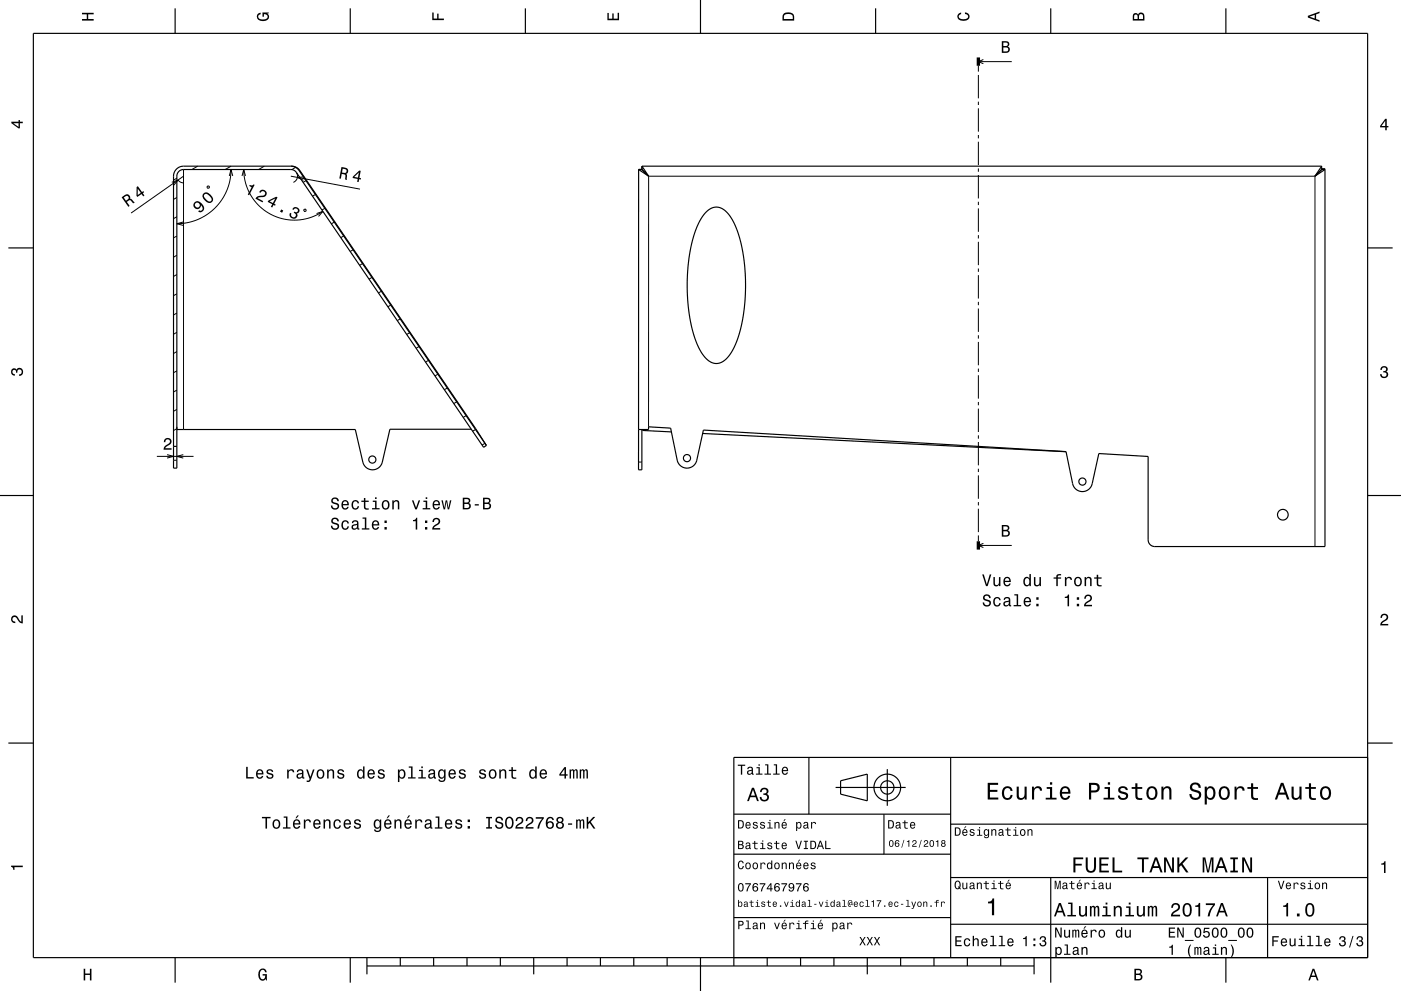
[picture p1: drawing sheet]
<svg xmlns="http://www.w3.org/2000/svg" width="420mm" height="297mm" viewBox="0 0 420 297" stroke-linecap="round" stroke-linejoin="round" font-family="sans-serif">
<g fill="none" stroke="#000" stroke-width=".3">
<path d="M293.3 19.7v1.8M293.3 18.5h10M294.8 17.8l-1.5 .7 1.5 .6M293.3 22.5v7M293.3 30.5v1M293.3 32.5v7M51.5 54.6l1.9-.6-1.3 1.5M53 59.2l-1 .6M53 53.4l-1 .6M53.4 54a2 2 0 0 0 1.7 .8M55 50.8v77.9M55 52.8l-15.7 11"/>
<path d="M59.3 49.8l-1.8 1M62.3 55.8l.5 .1-.2 .5-.5-.1zM68.7 52.7l.6-1.9 .5 1.9M69.3 50.8l-.3 3-.8 2.9-1.5 2.9-2 2.5-2.5 2.1-2.9 1.6-3.1 .9-3.2 .3M69.3 49.8l-1.8 1M72.6 52.7l.5-1.9 .5 1.9M73.1 50.8l.6 4.2 1.6 3.7 2.6 3.2 3.3 2.3 4 1.5 4 .3 3.9-.8 3.7-1.9M79.3 49.8l-1.8 1M87.2 52.8l20.7 3.9M88.6 50.2l-1.1 .6M88.8 51.7h.1a2 2 0 0 1-1 3M89.7 51.1h.2"/>
<path d="M91.2 53l-2 .2 1.8 .8M91.7 54.1l-.8 .5M94.6 58.3l-.9 .5M293.3 40.5v1M293.3 42.5v7M293.3 50.5v1M293.3 52.5v7M53 76.5l-1 .6M53 70.7l-1 .6M53 65l-1 .5M54.9 66.5l-1.9 .5 1.9 .6M91.2 62.8h.5v.5h-.5z"/>
<path d="M94.9 64l1.9-.7-1.3 1.6M97.4 62.4l-.9 .5M100.2 66.6l-.9 .5M103 70.7l-.8 .5M105.9 74.9l-.9 .5M108.7 79l-.9 .5M293.3 60.5v1M293.3 62.5v7M293.3 70.5v1M293.3 72.5v7M53 99.6l-1 .6M53 93.8l-1 .6"/>
<path d="M53 88l-1 .6M53 82.3l-1 .6M111.5 83.1l-.9 .6M114.3 87.3l-.8 .5M117.1 91.4l-.8 .5M120 95.6l-.9 .5M122.8 99.7l-.9 .5M293.3 80.5v1M293.3 82.5v7M293.3 90.5v1M293.3 92.5v7M53 116.9l-1 .6"/>
<path d="M53 111.1l-1 .6M53 105.4l-1 .5M125.6 103.9l-.9 .5M128.4 108l-.8 .5M131.3 112.2l-.9 .5M134.1 116.3l-.9 .5M293.3 100.5v1M293.3 102.5v7M293.3 110.5v1M293.3 112.5v7M47 136.8h11M50.1 136.3l1.9 .5-1.9 .5"/>
<path d="M52 137.9h1M53 128.5l-1 .5M53 122.7l-1 .6M54.9 136.3l-1.9 .5 1.9 .5M136.9 120.4l-.9 .5M139.7 124.6l-.8 .5M142.6 128.7l-.9 .5M145.4 132.9l-.9 .5M191.4 138.5h1M194.4 127.9l.1-75.1h199.7v111M293.3 120.5v1M293.3 122.5v7"/>
<path d="M293.3 130.5v1M293.3 132.5v7M293.3 140.5v1M293.3 142.5v7M293.3 150.5v1M293.3 152.5v7M293.3 160.5v1.7M293.3 163.5h10M294.8 162.8l-1.5 .7 1.5 .6"/>
</g>
<g fill="none" stroke="#000" stroke-width=".35">
<path d="M10 10h400v277h-400zM52.5 2.5v7.5M105 2.5v7.5M157.5 2.5v7.5M210 0v10M262.5 2.5v7.5M315 2.5v7.5M367.5 2.5v7.5M53 50.6l1-.6 1-.2h32.4l1.2 .2 .8 .6 53.2 77.8 3.2 5.1-.8 .6-56.2-82.4a2 2 0 0 0-1.6-.9h-32.2a2 2 0 0 0-2 2v87.5h-1v-87.5l.3-1.2zM87.2 49.8l1.4 .3 1.1 1 56.1 82.4M191.4 50.8h1.1M191.4 50.8l3.1 2"/>
<path d="M191.4 50.8v90h1v-12.1M192.4 49.8h203.8M192.4 49.8v1M192.5 49.8l2 3M192.5 50.8l2 2M396.2 50.6h1v113.2h-51.1a2.01 2.01 0 0 1-1.9-2v-25l-14.8-.9-2 9.1a3 3 0 0 1-2.9 2.3 3 3 0 0 1-2.9-2.4l-2-9.6M396.2 49.8v1M396.2 50.8l-2 2M396.2 50.8h1l-3 2M396.2 49.8l-2 3M2.5 74.3h7.5M211.7 63.5l1.9-1.2 1.9-.2 1.7 .9 1.9 2.2 1.5 2.7 1.3 3.9 .9 4.6 .6 5 .1 5-.3 4.9-.6 4.7-1.1 4.4-1.3 3.3-1.5 2.8-1.9 1.8-1.8 .6-1.6-.2-1.4-1-1.4-1.6-1.3-2.3-1.2-3-.8-3.2-.7-3.6-.5-4.3v-8.2l1.1-7.7 .8-3.1 1.1-3.1 1.3-2.4z"/>
<path d="M410 74.3h7.5M52 133.8h1M141.3 128.6h-24.4l-2.3 9.9a3 3 0 0 1-2.9 2.3 3 3 0 0 1-2.9-2.3l-2.3-9.8h-53.5M191.4 128.7h3v-.8l6.6 .4 2 9.6a3 3 0 0 0 2.9 2.4 3 3 0 0 0 3-2.4l2-9 108.7 6.4M192.6 128.7v.3l8.7 .4M210.6 129.9l109 5.5M0 148.5h10M410 148.5h10M2.5 222.7h7.5M242.5 227v17M250.5 236h21M252 234l8-2v8l-8-2z"/>
<path d="M266 230.5v11M285 227v60M410 222.7h7.5M410 227h-190v62.5M220 244h65M220 256h65M265 244v12M285 247h125M220 275h65M285 277h125M285 263h125M315 263v31.5"/>
<path d="M380 263v24M52.5 287v7.5M105 287v7.5M110 289.5h200M110 287v5M120 287v2.5M130 287v2.5M140 287v2.5M150 287v2.5M160 287v5M170 287v2.5M180 287v2.5"/>
<path d="M190 287v2.5M200 287v2.5M210 287v10M230 287v2.5M240 287v2.5M250 287v2.5M260 287v5M270 287v2.5M280 287v2.5M290 287v2.5M300 287v2.5M310 287v5"/>
<path d="M367.5 287v7.5"/>
<circle cx="111.6" cy="137.7" r="1.08"/>
<circle cx="206" cy="137.3" r="1.08"/>
<circle cx="324.5" cy="144.3" r="1.07"/>
<circle cx="384.6" cy="154.3" r="1.6"/>
<circle cx="266" cy="236" r="4"/>
<circle cx="266" cy="236" r="2"/>
</g>
<path d="M293.3 17.2v2.5M293.3 162.2v2.5" fill="none" stroke="#000" stroke-width="1" stroke-linecap="butt"/>
<g fill="#000">
<path d="M24.6 3.8h3.5v.5h-1.7v1.4h1.7v.5h-3.5v-.5h1.4v-1.4h-1.4z" fill-rule="evenodd"/>
<path d="M77.3 4.2l.8-.4v.5l-.3 .1a.68 .68 0 0 0-.4 .6 .68 .68 0 0 0 .4 .6 1.68 1.68 0 0 0 2.4-.6 .93 .93 0 0 0-1.1-.8v.8h-.4v-1.3h1.9v.3l-.5 .1 .4 .4a1.19 1.19 0 0 1-.9 1.7 1.9 1.9 0 0 1-2.6-1.3z" fill-rule="evenodd"/>
<path d="M129.6 3.8h.4v1.8h1.1v-1.5h.4v1.5h1.6v.4h-3.5z" fill-rule="evenodd"/>
<path d="M182.1 3.9h.4v1.7h1.1v-1.6h.4v1.6h1.2v-1.8h.4v2.3h-3.5z" fill-rule="evenodd"/>
<path d="M235 4a2.21 2.21 0 0 0-.4 2.2h3.5v-1.2a1.92 1.92 0 0 0-3.1-1zM235.3 4.4l.4-.2a1.45 1.45 0 0 1 2 .8v.7h-2.7l.1-1z" fill-rule="evenodd"/>
<path d="M287.3 4.2l.8-.4v.4l-.3 .1a.66 .66 0 0 0-.4 .6 .66 .66 0 0 0 .4 .6 1.69 1.69 0 0 0 2.5-.5 .9 .9 0 0 0-1-.8v-.5a1.24 1.24 0 0 1 1.4 1.1 1.24 1.24 0 0 1-1.1 1.4 1.93 1.93 0 0 1-2.6-1.2z" fill-rule="evenodd"/>
<path d="M300.3 12.3v3.5h1.3a.98 .98 0 0 0 1.1-.7 .98 .98 0 0 0-.6-1.1 .86 .86 0 0 0 .4-1.1 .86 .86 0 0 0-.9-.6zM300.8 12.8h.7a.53 .53 0 0 1 .6 .5 .53 .53 0 0 1-.6 .5h-.7zM300.8 14.2h.7a.61 .61 0 0 1 .8 .6 .61 .61 0 0 1-.7 .6h-.8z" fill-rule="evenodd"/>
<path d="M339.8 4.2l-.2 2h3.5v-1.4a.98 .98 0 0 0-.7-1 .98 .98 0 0 0-1.2 .6 .84 .84 0 0 0-1.4-.2zM340.1 4.5l.4-.1 .4 .1 .1 1.2h-1zM341.6 4.4l.4-.2a.58 .58 0 0 1 .7 .7v.8h-1.2z" fill-rule="evenodd"/>
<path d="M392.1 4.7v.6l3.5 1.2v-.4l-1-.4v-1.4l1-.4v-.4zM392.6 5l1.5-.5v1z" fill-rule="evenodd"/>
<path d="M3.4 36.5v.4l2.1 1.6h.5v-1.6h.8v-.4h-.8v-.5h-.4v.5zM4 36.9h1.6v1.1z" fill-rule="evenodd"/>
<path d="M415.3 35.6l-1.6 2.1v.5h1.6v.8h.4v-.8h.5v-.4h-.5v-2.2zM415.3 36.2v1.6h-1.1z" fill-rule="evenodd"/>
<path d="M41 56.1l-.1 2.6 .3 .3 1.2-.9 .5 .8 .4-.3-.5-.7 .4-.3-.2-.3-.4 .3-1.3-1.8zM41.3 56.5l.9 1.3-.9 .7z" fill-rule="evenodd"/>
<path d="M74.9 55.4l-.2 .3 .7 .4-1.1 2.2 .4 .2 1.6-3.1-.3-.1a.77 .77 0 0 1-1.1 .1zM78 57.1l-.3 .5 .4 .2a.71 .71 0 0 1 .8-.5 .71 .71 0 0 1 .6 .8 .71 .71 0 0 1-.9 .6h-.3a1.63 1.63 0 0 0-1.7 .8l2.1 1.2 .2-.4-1.7-.9 1.1-.3a1.18 1.18 0 0 0 1.7-1.3 1.18 1.18 0 0 0-2-.7zM80.5 60.1l-.3 .4 1.4 .7-.4 .8 .4 .2 .4-.8 .4 .3 .2-.4-.4-.2 1-1.9-.4-.3zM80.8 60.3l1.7-.8-.7 1.4zM84.3 62.8l-.3 .6 .6 .4 .3-.7zM87.9 62.3l-.3 .4 .4 .2a.62 .62 0 0 1 .7-.5 .62 .62 0 0 1 .5 .6 .62 .62 0 0 1-.5 .6l-.5-.2-.2 .4a.72 .72 0 0 1 .7 .8 .72 .72 0 0 1-.9 .6 .72 .72 0 0 1-.5-.9l.1-.3-.4-.2a1.18 1.18 0 0 0 .7 1.7 1.18 1.18 0 0 0 1.4-1.3l-.1-.2a1.01 1.01 0 0 0 .7-1.4 1.01 1.01 0 0 0-1.4-.5z" fill-rule="evenodd"/>
<path d="M102.4 50l-.7 3.5 .5 .1 .3-1.5 .4 .1 .7 .4-.1 1.2 .5 .1v-1.5l-.2-.3a.97 .97 0 0 0 .6-1 .97 .97 0 0 0-.9-.8zM102.7 50.6l.6 .1a.6 .6 0 0 1 .6 .7 .6 .6 0 0 1-.8 .4l-.6-.1z" fill-rule="evenodd"/>
<path d="M105.8 52.9l-.1 .5 1.5 .2-.1 .9 .4 .1 .2-.9 .5 .1v-.4l-.5-.1 .4-2.1-.4-.1zM106.2 53l1.4-1.3-.3 1.5z" fill-rule="evenodd"/>
<path d="M36.5 59.1l2 2.9 .4-.3-.9-1.2 .4-.3 .7-.2 .9 .9 .4-.3-1.1-1h-.4a.97 .97 0 0 0-.3-1.2 .97 .97 0 0 0-1.2 0zM37.1 59.2l.5-.3a.6 .6 0 0 1 .9 .1 .6 .6 0 0 1-.3 .8l-.4 .4z" fill-rule="evenodd"/>
<path d="M58.3 60.6a1.15 1.15 0 0 0 .3 2 1.15 1.15 0 0 0 1.6-1.1 1.03 1.03 0 0 1 .4 1.5l-.5 .2-.4-.2-.3 .3a1.23 1.23 0 0 0 1.7-.4 1.23 1.23 0 0 0-.4-1.6 1.64 1.64 0 0 0-2.4-.7zM58.4 61.4a.75 .75 0 0 1 1.5 0 .75 .75 0 0 1-1.5 0zM61 58a2.01 2.01 0 0 0 2.1 2.8 1.14 1.14 0 0 0 .6-1.8l-.6-.6a1.51 1.51 0 0 0-2.1-.4zM61.3 58.3l.3-.2a2.38 2.38 0 0 1 1.9 1.8l-.5 .5a2.37 2.37 0 0 1-1.9-1.8z" fill-rule="evenodd"/>
<path d="M3.6 110.6a.86 .86 0 0 1 1.4 .2 1.12 1.12 0 0 1 1.5-.4 1.12 1.12 0 0 1 .3 1.6l-.5 .6-.6 .1v-.5a.72 .72 0 0 0 .9-.6 .72 .72 0 0 0-.8-.8 .72 .72 0 0 0-.6 .9h-.4a.62 .62 0 0 0-.4-.8 .62 .62 0 0 0-.8 .5 .62 .62 0 0 0 .5 .7h.4l-.1 .5a1.17 1.17 0 0 1-1-.7 1.17 1.17 0 0 1 .2-1.3z" fill-rule="evenodd"/>
<path d="M414.1 110a1.01 1.01 0 0 1 1.5-.2 1.01 1.01 0 0 1 0 1.6 1.12 1.12 0 0 1 .4 1.5 1.12 1.12 0 0 1-1.6 .3l-.6-.5-.1-.6h.5a.72 .72 0 0 0 .7 .9 .72 .72 0 0 0 .7-.8 .72 .72 0 0 0-.9-.6v-.4a.62 .62 0 0 0 .8-.4 .62 .62 0 0 0-.5-.8 .62 .62 0 0 0-.7 .5v.4h-.5z" fill-rule="evenodd"/>
<path d="M49.4 131.6a1.18 1.18 0 0 1 1.9 .3 1.18 1.18 0 0 1-.9 1.6l-.9 .8h1.9v.5h-2.4a2.76 2.76 0 0 1 1.8-2.1 .7 .7 0 0 0-.5-1.1 .7 .7 0 0 0-.7 .9h-.5z" fill-rule="evenodd"/>
<path d="M99.6 149.4a1.09 1.09 0 0 0-.2 1.3 1.09 1.09 0 0 0 1.3 .5 .64 .64 0 0 1 .4 .9 .64 .64 0 0 1-1 .2l-.5-.8h-.4a1.21 1.21 0 0 0 1.5 1.3 1.21 1.21 0 0 0 .7-1.8l-.8-.3a.71 .71 0 0 1-.8-.7 .7 .7 0 0 1 .7-.5 .7 .7 0 0 1 .6 .7h.5a1.19 1.19 0 0 0-.7-1.1 1.19 1.19 0 0 0-1.3 .3zM102.7 150.2a1.45 1.45 0 0 0-.3 1.7 1.45 1.45 0 0 0 1.4 .8l.7-.8h-.4l-.6 .5a.76 .76 0 0 1-.7-1h1.8a1.17 1.17 0 0 0-.5-1.3 1.17 1.17 0 0 0-1.4 .1zM103 150.5l.2-.2a.67 .67 0 0 1 .7 .1 .67 .67 0 0 1 .2 .7h-1.3zM105.7 150.2a1.45 1.45 0 0 0-.3 1.7 1.45 1.45 0 0 0 1.6 .8l.5-.6 .1-.4h-.4l-.4 .6a1.01 1.01 0 0 1-1-1 1.01 1.01 0 0 1 1-1l.4 .5h.4a1.09 1.09 0 0 0-.7-.9 1.09 1.09 0 0 0-1.2 .3zM109.1 149.2v.8h-.8v.4h.8v1.8a1.04 1.04 0 0 0 1.4 .5v-.4a.68 .68 0 0 1-1-.3v-1.6h1v-.4h-1v-.8zM111.7 150v.4h.7v1.9h-.9v.4h2.3v-.4h-.9v-2.3zM112.4 149v.5h.5v-.5zM114.7 150.2a1.45 1.45 0 0 0-.2 1.7 1.45 1.45 0 0 0 1.6 .8 1.45 1.45 0 0 0 .7-1.8 1.45 1.45 0 0 0-1.7-.9zM115.1 150.5a.67 .67 0 0 1 .7-.2 .67 .67 0 0 1 .5 .5 .93 .93 0 0 1 0 1.1 .93 .93 0 0 1-1 .4 1.36 1.36 0 0 1-.2-1.8zM117.6 150v2.7h.4v-1.6a.63 .63 0 0 1 .6-.9 .63 .63 0 0 1 .7 .8v1.7h.4v-1.8a.89 .89 0 0 0-.6-1 .89 .89 0 0 0-1.1 .5v-.4zM123.5 150l1 2.7h.5l.9-2.7h-.4l-.8 2.1-.8-2.1zM126.9 150v.4h.7v1.9h-.9v.4h2.3v-.4h-.9v-2.3zM127.6 149v.5h.5v-.5zM130 150.2a1.45 1.45 0 0 0-.3 1.7 1.45 1.45 0 0 0 1.5 .8l.7-.8h-.5l-.6 .5a.76 .76 0 0 1-.7-1h1.8a1.16 1.16 0 0 0-.5-1.3 1.16 1.16 0 0 0-1.4 .1zM130.3 150.5l.2-.2a.67 .67 0 0 1 .7 .1 .67 .67 0 0 1 .3 .7h-1.4zM132.3 150l.7 2.7h.4l.4-2.3 .4 2.3h.5l.6-2.7h-.4l-.5 2.3-.4-2.3h-.4l-.4 2.3-.4-2.3zM138.7 149.2v3.5h1.3a.98 .98 0 0 0 1.1-.8 .98 .98 0 0 0-.6-1.1 .86 .86 0 0 0 .5-1.1 .86 .86 0 0 0-1-.5zM139.2 149.6h.7a.53 .53 0 0 1 .6 .5 .53 .53 0 0 1-.6 .5h-.7zM139.2 151h.8a.61 .61 0 0 1 .7 .6 .61 .61 0 0 1-.7 .6h-.8zM142.3 151.1v.4h1.2v-.4zM144.8 149.2v3.5h1.3a.98 .98 0 0 0 1.1-.8 .98 .98 0 0 0-.6-1.1 .86 .86 0 0 0 .4-1.1 .86 .86 0 0 0-.9-.5zM145.3 149.6h.7a.53 .53 0 0 1 .6 .5 .53 .53 0 0 1-.6 .5h-.7zM145.3 151h.7a.61 .61 0 0 1 .7 .6 .61 .61 0 0 1-.6 .6h-.8z" fill-rule="evenodd"/>
<path d="M99.6 155.4a1.09 1.09 0 0 0-.2 1.3 1.09 1.09 0 0 0 1.3 .5 .64 .64 0 0 1 .4 .9 .64 .64 0 0 1-1 .2l-.5-.7h-.4a1.21 1.21 0 0 0 1.5 1.2 1.21 1.21 0 0 0 .7-1.8l-.8-.3a.71 .71 0 0 1-.8-.6 .7 .7 0 0 1 .7-.6 .7 .7 0 0 1 .6 .7h.5a1.19 1.19 0 0 0-.7-1 1.19 1.19 0 0 0-1.3 .2zM102.7 156.3a1.45 1.45 0 0 0-.3 1.7 1.45 1.45 0 0 0 1.5 .7l.6-.5 .1-.5h-.4l-.5 .7a1.01 1.01 0 0 1-.9-1.1 1.01 1.01 0 0 1 1-1l.3 .6h.5a1.09 1.09 0 0 0-.8-1 1.09 1.09 0 0 0-1.1 .4zM105.7 156.1l-.2 .7h.4a.55 .55 0 0 1 .7-.5 .55 .55 0 0 1 .3 .7l-.2 .1a.91 .91 0 0 0-1.3 .5 .91 .91 0 0 0 .8 1.2l.9-.4 .1 .3h.5v-.3l-.2-.1v-1.6a1.02 1.02 0 0 0-.7-.8 1.02 1.02 0 0 0-1.1 .2zM105.9 157.7l1.1-.4a.77 .77 0 0 1-.2 .9 .77 .77 0 0 1-.9 .1zM108.7 155.1v.4h.7v2.8h-.9v.4h2.2v-.4h-.9v-3.2zM111.8 156.3a1.45 1.45 0 0 0-.3 1.6 1.45 1.45 0 0 0 1.5 .8l.7-.8h-.5l-.6 .5a.76 .76 0 0 1-.7-.9h1.8a1.17 1.17 0 0 0-.5-1.4 1.17 1.17 0 0 0-1.4 .2zM112.1 156.5l.2-.2a.66 .66 0 0 1 .7 .1 .66 .66 0 0 1 .2 .7h-1.3zM115.3 158v.7h.7v-.7zM115.3 156v.7h.7v-.7z" fill-rule="evenodd"/>
<path d="M123.8 155.9v.3h.8v2.5h.5v-3.5h-.4a.77 .77 0 0 1-.9 .7zM127.4 158v.7h.7v-.7zM127.4 156v.7h.7v-.7zM130 155.5l-.4 1h.5a.71 .71 0 0 1 .5-.9 .71 .71 0 0 1 .9 .5 .71 .71 0 0 1-.5 .9l-.3 .1a1.63 1.63 0 0 0-1.1 1.6h2.4v-.4h-1.9l.8-.8a1.17 1.17 0 0 0 1-1.7 1.17 1.17 0 0 0-1.9-.3z" fill-rule="evenodd"/>
<path d="M300.3 157.3v3.5h1.3a.98 .98 0 0 0 1.1-.7 .98 .98 0 0 0-.6-1.1 .86 .86 0 0 0 .4-1.1 .86 .86 0 0 0-.9-.6zM300.8 157.8h.7a.53 .53 0 0 1 .6 .5 .53 .53 0 0 1-.6 .5h-.7zM300.8 159.2h.7a.61 .61 0 0 1 .8 .6 .61 .61 0 0 1-.7 .6h-.8z" fill-rule="evenodd"/>
<path d="M294.5 172.2l1.1 3.5h.5l1.1-3.5h-.5l-.9 2.9-.9-2.9zM297.8 172.9v1.8a.89 .89 0 0 0 .6 1 .89 .89 0 0 0 1.1-.5v.5h.4v-2.8h-.4v1.6a.65 .65 0 0 1-.4 .8 .65 .65 0 0 1-.8-.3v-2.1zM301.1 173.2a1.45 1.45 0 0 0-.3 1.7 1.45 1.45 0 0 0 1.5 .8l.7-.8h-.5l-.6 .5a.76 .76 0 0 1-.6-1h1.7a1.17 1.17 0 0 0-.5-1.3 1.17 1.17 0 0 0-1.4 .1zM301.4 173.5l.2-.2a.67 .67 0 0 1 .7 .1 .67 .67 0 0 1 .3 .7h-1.3zM307.1 173.2a1.49 1.49 0 0 0-.3 1.6 1.49 1.49 0 0 0 1.3 .9l.5-.5v.5h.4v-3.7h-.4v1.4a.89 .89 0 0 0-1.5-.2zM307.4 173.5a.62 .62 0 0 1 .7-.2 .62 .62 0 0 1 .4 .5 .91 .91 0 0 1 .1 1.1 .91 .91 0 0 1-1 .4l-.3-.5zM310 172.9v1.8a.89 .89 0 0 0 .6 1 .89 .89 0 0 0 1-.5v.5h.5v-2.8h-.5v1.6a.65 .65 0 0 1-.4 .8 .65 .65 0 0 1-.8-.3v-2.1zM315.8 173v.4h.9v2.3h.4v-2.3h1v-.4h-1v-.3l1-.3v-.3a.95 .95 0 0 0-1 0 .95 .95 0 0 0-.4 .9zM319.2 172.9v2.8h.5v-1.6a.66 .66 0 0 1 .4-.8 .66 .66 0 0 1 .8 .3v.2h.5a.89 .89 0 0 0-.7-.9 .89 .89 0 0 0-1 .5v-.5zM322.3 173.2a1.45 1.45 0 0 0-.2 1.7 1.45 1.45 0 0 0 1.5 .8 1.45 1.45 0 0 0 .7-1.8 1.45 1.45 0 0 0-1.6-.9zM322.6 173.5a.67 .67 0 0 1 .7-.2 .67 .67 0 0 1 .5 .5 .93 .93 0 0 1 0 1.1 .93 .93 0 0 1-.9 .4 1.36 1.36 0 0 1-.3-1.8zM325.2 172.9v2.8h.4v-1.6a.63 .63 0 0 1 .4-.8 .63 .63 0 0 1 .8 .4v2h.5v-1.8a.89 .89 0 0 0-.7-1 .89 .89 0 0 0-1 .5v-.5zM328.8 172.3v.7h-.8v.4h.8v1.8a1.05 1.05 0 0 0 1.4 .5v-.4a.68 .68 0 0 1-1-.3v-1.6h1v-.4h-1v-.7z" fill-rule="evenodd"/>
<path d="M3.6 184.7a1.22 1.22 0 0 1 2 .8l.8 .8v-1.9h.4v2.4a2.76 2.76 0 0 1-2-1.8 .69 .69 0 0 0-1.1 .5 .69 .69 0 0 0 .9 .8v.4a1.19 1.19 0 0 1-1.2-.6 1.19 1.19 0 0 1 .2-1.4z" fill-rule="evenodd"/>
<path d="M295 178.4a1.09 1.09 0 0 0-.2 1.3 1.09 1.09 0 0 0 1.3 .5 .64 .64 0 0 1 .4 .9 .64 .64 0 0 1-1 .2l-.5-.7h-.4a1.21 1.21 0 0 0 1.5 1.2 1.21 1.21 0 0 0 .7-1.8l-.8-.3a.72 .72 0 0 1-.8-.6 .7 .7 0 0 1 .7-.6 .7 .7 0 0 1 .6 .7h.5a1.19 1.19 0 0 0-.7-1 1.19 1.19 0 0 0-1.3 .2zM298.1 179.3a1.45 1.45 0 0 0-.3 1.7 1.45 1.45 0 0 0 1.5 .7l.6-.5 .1-.5h-.4l-.4 .7a1.02 1.02 0 0 1-1-1.1 1.02 1.02 0 0 1 1-1l.4 .6h.4a1.09 1.09 0 0 0-.8-1 1.09 1.09 0 0 0-1.1 .4zM301.2 179.1l-.3 .7h.4a.55 .55 0 0 1 .7-.5 .55 .55 0 0 1 .3 .7l-.2 .1a.91 .91 0 0 0-1.3 .5 .91 .91 0 0 0 .8 1.2l.9-.4 .1 .3h.5v-.3l-.2-.1v-1.6a1.02 1.02 0 0 0-1.7-.6zM301.3 180.7l1.1-.4a.77 .77 0 0 1-.2 .9 .77 .77 0 0 1-.9 .1zM304.1 178.1v.4h.7v2.8h-.9v.4h2.2v-.4h-.9v-3.2zM307.2 179.3a1.46 1.46 0 0 0-.3 1.6 1.46 1.46 0 0 0 1.5 .8l.7-.8h-.5l-.6 .5a.75 .75 0 0 1-.7-.9h1.8a1.17 1.17 0 0 0-.5-1.4 1.17 1.17 0 0 0-1.4 .2zM307.5 179.5l.2-.2a.67 .67 0 0 1 .7 .1 .67 .67 0 0 1 .2 .7h-1.3zM310.7 181v.7h.7v-.7zM310.7 179v.8h.7v-.8z" fill-rule="evenodd"/>
<path d="M319.2 178.9v.3h.8v2.5h.5v-3.5h-.4a.77 .77 0 0 1-.9 .7zM322.8 181v.7h.7v-.7zM322.8 179v.8h.7v-.8zM325.4 178.5l-.4 1h.5a.7 .7 0 0 1 .5-.9 .7 .7 0 0 1 .9 .5 .7 .7 0 0 1-.5 .9l-.3 .1a1.63 1.63 0 0 0-1.1 1.6h2.4v-.4h-1.9l.8-.8a1.17 1.17 0 0 0 1-1.7 1.17 1.17 0 0 0-1.9-.3z" fill-rule="evenodd"/>
<path d="M414.2 184.2a1.18 1.18 0 0 1 1.9 .3 1.18 1.18 0 0 1-1 1.7l-.8 .8h1.9v.4h-2.4a2.76 2.76 0 0 1 1.8-2 .69 .69 0 0 0-.5-1.1 .69 .69 0 0 0-.8 .9h-.4z" fill-rule="evenodd"/>
<path d="M73.8 229.8v3.5h2.3v-.4h-1.8v-3.1zM77.1 230.9a1.45 1.45 0 0 0-.3 1.6 1.45 1.45 0 0 0 1.4 .9l.7-.9h-.4l-.6 .5a.75 .75 0 0 1-.7-.9h1.8a1.16 1.16 0 0 0-.5-1.4 1.16 1.16 0 0 0-1.4 .2zM77.4 231.1l.2-.1a.67 .67 0 0 1 .7 .1 .67 .67 0 0 1 .2 .6h-1.3zM80.1 230.7l-.2 .3a.96 .96 0 0 0 1.2 1.2l.3 .1a.6 .6 0 0 1-.5 .8 .6 .6 0 0 1-.7-.6h-.4a1.03 1.03 0 0 0 1.3 1 1.03 1.03 0 0 0 .7-1.5l-1.4-.5a.54 .54 0 0 1 .4-.7 .54 .54 0 0 1 .7 .5h.4a1.09 1.09 0 0 0-1.8-.6zM86.1 230.6v2.7h.4v-1.5a.66 .66 0 0 1 .4-.8 .66 .66 0 0 1 .8 .2l.1 .3h.4a.89 .89 0 0 0-.7-1 .89 .89 0 0 0-1 .6v-.5zM89.2 230.8l-.2 .6h.4a.55 .55 0 0 1 .7-.5 .55 .55 0 0 1 .3 .7l-.2 .1a.91 .91 0 0 0-1.3 .5 .91 .91 0 0 0 .8 1.2l.9-.4 .1 .3h.5v-.3l-.2-.1v-1.6a1.02 1.02 0 0 0-1.8-.5zM89.4 232.3l1.1-.4a.77 .77 0 0 1-.2 .9 .77 .77 0 0 1-.9 .1zM91.8 230.6l1 2.9-.2 .4h-.7v.4a.89 .89 0 0 0 1.3-.6l1.1-3.1h-.5l-.8 2.2-.7-2.2zM95.2 230.9a1.45 1.45 0 0 0-.2 1.7 1.45 1.45 0 0 0 1.6 .7 1.45 1.45 0 0 0 .6-1.8 1.45 1.45 0 0 0-1.6-.9zM95.5 231.2a.67 .67 0 0 1 .8-.3 .67 .67 0 0 1 .4 .6 .93 .93 0 0 1 .1 1.1 .93 .93 0 0 1-1 .4 1.36 1.36 0 0 1-.3-1.8zM98.1 230.6v2.7h.4v-1.5a.63 .63 0 0 1 .4-.8 .63 .63 0 0 1 .8 .3v2h.5v-1.8a.89 .89 0 0 0-.6-.9 .89 .89 0 0 0-1.1 .4v-.4zM101.4 230.7l-.2 .3a.96 .96 0 0 0 1.2 1.2l.3 .1a.6 .6 0 0 1-.5 .8 .6 .6 0 0 1-.7-.6h-.4a1.03 1.03 0 0 0 1.3 1 1.03 1.03 0 0 0 .6-1.5l-1.3-.5a.54 .54 0 0 1 .4-.7 .54 .54 0 0 1 .6 .5h.5a1.09 1.09 0 0 0-1.8-.6zM107.3 230.9a1.49 1.49 0 0 0-.3 1.6 1.49 1.49 0 0 0 1.3 .9l.5-.5v.4h.5v-3.6h-.5v1.3a.89 .89 0 0 0-1.5-.1zM107.7 231.2a.62 .62 0 0 1 .6-.3 .62 .62 0 0 1 .5 .6 .91 .91 0 0 1 0 1.1 .91 .91 0 0 1-.9 .4l-.4-.6zM110.4 230.9a1.45 1.45 0 0 0-.2 1.6 1.45 1.45 0 0 0 1.4 .9l.7-.9h-.4l-.6 .5a.75 .75 0 0 1-.7-.9h1.8a1.17 1.17 0 0 0-.5-1.4 1.17 1.17 0 0 0-1.5 .2zM110.8 231.1l.2-.1a.67 .67 0 0 1 .7 .1 .67 .67 0 0 1 .2 .6h-1.3zM113.5 230.7l-.2 .3a.96 .96 0 0 0 1.2 1.2l.3 .1a.6 .6 0 0 1-.5 .8 .6 .6 0 0 1-.7-.6h-.4a1.03 1.03 0 0 0 1.3 1 1.03 1.03 0 0 0 .7-1.5l-1.4-.5a.53 .53 0 0 1 .4-.7 .53 .53 0 0 1 .7 .5h.4a1.08 1.08 0 0 0-1.8-.6zM119.3 230.6v3.8h.4v-1.5a.93 .93 0 0 0 1 .5 .93 .93 0 0 0 .8-.8 1.27 1.27 0 0 0 0-1.5 1.27 1.27 0 0 0-1.4-.5l-.4 .4v-.4zM119.9 231.2a.63 .63 0 0 1 .7-.3 .63 .63 0 0 1 .5 .6v.5a.84 .84 0 0 1-.7 1 1.18 1.18 0 0 1-.5-1.8zM122.5 229.7v.4h.7v2.8h-.9v.4h2.3v-.4h-.9v-3.2zM125.6 230.7v.4h.7v1.8h-.9v.4h2.3v-.4h-1v-2.2zM126.3 229.7v.5h.5v-.5zM128.7 230.8l-.2 .6h.4a.55 .55 0 0 1 .6-.5 .55 .55 0 0 1 .4 .7l-.2 .1a.91 .91 0 0 0-1.3 .5 .91 .91 0 0 0 .8 1.2l.8-.4 .1 .3h.6v-.3l-.2-.1-.1-1.6a1.02 1.02 0 0 0-1.7-.5zM128.9 232.3l1.1-.4a.77 .77 0 0 1-.2 .9 .77 .77 0 0 1-.9 .1zM131.6 230.9a1.49 1.49 0 0 0-.3 1.6 1.49 1.49 0 0 0 1.3 .9l.5-.5a.73 .73 0 0 1-.3 1 .73 .73 0 0 1-1-.3h-.4a1.1 1.1 0 0 0 1.3 .8 1.1 1.1 0 0 0 .9-1.2v-2.6h-.5v.5l-.3-.4a.9 .9 0 0 0-1.2 .2zM131.9 231.2a.63 .63 0 0 1 .7-.3 .63 .63 0 0 1 .5 .6 .92 .92 0 0 1 0 1.1 .92 .92 0 0 1-.9 .4l-.4-.6zM134.7 230.9a1.45 1.45 0 0 0-.2 1.6 1.45 1.45 0 0 0 1.4 .9l.7-.9h-.4l-.6 .5a.76 .76 0 0 1-.7-.9h1.8a1.17 1.17 0 0 0-.5-1.4 1.17 1.17 0 0 0-1.5 .2zM135.1 231.1l.2-.1a.67 .67 0 0 1 .7 .1 .67 .67 0 0 1 .2 .6h-1.3zM137.8 230.7l-.2 .3a.96 .96 0 0 0 1.2 1.2l.3 .1a.6 .6 0 0 1-.5 .8 .6 .6 0 0 1-.7-.6h-.4a1.03 1.03 0 0 0 1.3 1 1.03 1.03 0 0 0 .7-1.5l-1.4-.5a.53 .53 0 0 1 .4-.7 .53 .53 0 0 1 .7 .5h.4a1.09 1.09 0 0 0-1.8-.6zM143.9 230.7l-.2 .3a.96 .96 0 0 0 1.2 1.2l.3 .1a.6 .6 0 0 1-.5 .8 .6 .6 0 0 1-.7-.6h-.4a1.03 1.03 0 0 0 1.3 1 1.03 1.03 0 0 0 .6-1.5l-1.3-.5a.53 .53 0 0 1 .4-.7 .53 .53 0 0 1 .6 .5h.5a1.08 1.08 0 0 0-1.8-.6zM146.8 230.9a1.45 1.45 0 0 0-.2 1.7 1.45 1.45 0 0 0 1.6 .7 1.45 1.45 0 0 0 .7-1.8 1.45 1.45 0 0 0-1.7-.9zM147.2 231.2a.67 .67 0 0 1 .7-.3 .67 .67 0 0 1 .5 .6 .93 .93 0 0 1 0 1.1 .93 .93 0 0 1-1 .4 1.36 1.36 0 0 1-.2-1.8zM149.7 230.6v2.7h.4v-1.5a.63 .63 0 0 1 .6-.9 .63 .63 0 0 1 .6 .7v1.7h.5v-1.8a.89 .89 0 0 0-.6-.9 .89 .89 0 0 0-1.1 .4v-.4zM153.3 229.9v.8h-.8v.4h.8v1.8a1.05 1.05 0 0 0 1.5 .5v-.4a.68 .68 0 0 1-1-.3v-1.6h1v-.4h-1v-.8zM158.9 230.9a1.49 1.49 0 0 0-.3 1.6 1.49 1.49 0 0 0 1.3 .9l.6-.5v.4h.4v-3.6h-.4v1.3a.89 .89 0 0 0-1.6-.1zM159.3 231.2a.62 .62 0 0 1 .6-.3 .62 .62 0 0 1 .5 .6 .91 .91 0 0 1 0 1.1 .91 .91 0 0 1-.9 .4l-.4-.6zM162.1 230.9a1.45 1.45 0 0 0-.3 1.6 1.45 1.45 0 0 0 1.4 .9l.7-.9h-.4l-.6 .5a.75 .75 0 0 1-.7-.9h1.8a1.16 1.16 0 0 0-.5-1.4 1.16 1.16 0 0 0-1.4 .2zM162.4 231.1l.2-.1a.67 .67 0 0 1 .7 .1 .67 .67 0 0 1 .2 .6h-1.3zM169.2 229.9l-1.5 2.1v.5h1.5v.8h.5v-.8h.5v-.4h-.5v-2.2zM169.2 230.5v1.6h-1.1zM170.8 230.6v2.7h.4v-2.1l.2-.3h.3l.1 .3v2.1h.4v-2.1l.3-.3 .3 .5v1.9h.4v-1.8a.69 .69 0 0 0-.5-1l-.6 .4-.5-.4-.4 .4v-.3zM173.8 230.6v2.7h.4v-1.8l.2-.6h.3l.1 .3v2.1h.4v-2.1l.4-.3 .2 .5v1.9h.4v-1.8a.69 .69 0 0 0-.5-1l-.5 .4-.5-.4-.5 .4v-.3z" fill-rule="evenodd"/>
<path d="M221.2 229.2v.3h.9v2.7h.4v-2.7h.9v-.3zM224.3 230l-.3 .5h.4a.47 .47 0 0 1 .5-.4 .47 .47 0 0 1 .4 .6l-.2 .1a.78 .78 0 0 0-1.1 .4 .78 .78 0 0 0 .6 1l.8-.3 .1 .2 .5 .1v-.3l-.3-.1v-1.3a.87 .87 0 0 0-.6-.7 .87 .87 0 0 0-.8 .2zM224.4 231.3l.9-.3v.4a.51 .51 0 0 1-.5 .5 .51 .51 0 0 1-.5-.5zM226.8 229.9v.3h.6v1.6h-.8v.4h2v-.4h-.8v-1.9zM227.4 229.1v.4h.4v-.4zM229.4 229.1v.3h.6v2.4h-.8v.4h1.9v-.4h-.8v-2.7zM232 229.1v.3h.6v2.4h-.8v.4h1.9v-.4h-.7v-2.7zM234.6 230.1a1.24 1.24 0 0 0-.2 1.4 1.24 1.24 0 0 0 1.2 .7l.6-.7h-.3l-.6 .4a.64 .64 0 0 1-.5-.8h1.5v-.2a.96 .96 0 0 0-.5-1 .96 .96 0 0 0-1.2 .2zM234.9 230.3l.7-.2 .3 .7h-1.1z" fill-rule="evenodd"/>
<path d="M296.1 234.6v5h3.2v-.6h-2.5v-1.7h2.2v-.6h-2.2v-1.5h2.4v-.6zM300.8 236.2a2.18 2.18 0 0 0 1.2 3.6 1.51 1.51 0 0 0 1.6-1.6h-.6a.95 .95 0 0 1-.9 1 .95 .95 0 0 1-1-.9 1.6 1.6 0 0 1 .9-2.1 .86 .86 0 0 1 .9 .8h.7a1.56 1.56 0 0 0-1.1-1.3 1.56 1.56 0 0 0-1.7 .5zM304.8 235.8v2.5a1.27 1.27 0 0 0 .9 1.4 1.27 1.27 0 0 0 1.5-.7v.6h.6v-3.8h-.6v2.2a.92 .92 0 0 1-.6 1.1 .92 .92 0 0 1-1.2-.4v-2.9zM309.4 235.8v3.8h.6v-2.2a.95 .95 0 0 1 .5-1.1 .95 .95 0 0 1 1.2 .3l.1 .4h.6a1.28 1.28 0 0 0-1-1.4 1.28 1.28 0 0 0-1.4 .8v-.6zM313.8 235.9v.5h1v2.7h-1.3v.5h3.2v-.5h-1.3v-3.2zM314.8 234.4v.8h.6v-.8zM318.1 236.2a2.2 2.2 0 0 0 1.2 3.6 1.51 1.51 0 0 0 1.5-1.3h-.6l-.3 .5-.5 .2a1.08 1.08 0 0 1-1-1.3h2.5a1.66 1.66 0 0 0-.7-2 1.66 1.66 0 0 0-2.1 .3zM318.6 236.5a.94 .94 0 0 1 1.2-.2 .94 .94 0 0 1 .5 1h-1.9zM326.5 234.6v5h.6v-2.1a1.92 1.92 0 0 0 2.6-1.4 1.33 1.33 0 0 0-1.5-1.5zM327.1 235.2a1.6 1.6 0 0 1 1.8 .5 .86 .86 0 0 1 0 .9 .86 .86 0 0 1-.9 .3h-.9zM331.1 235.9v.5h1v2.7h-1.3v.5h3.3v-.5h-1.3v-3.2zM332.1 234.4v.8h.7v-.8zM335.6 235.9a1.08 1.08 0 0 0-.3 1.2 1.08 1.08 0 0 0 1 .7l1.2 .5a.91 .91 0 0 1-.8 1 .91 .91 0 0 1-1-.9h-.6a1.52 1.52 0 0 0 1.7 1.3 1.52 1.52 0 0 0 1.3-1.7l-.5-.5-1.6-.4a.76 .76 0 0 1 .6-1 .76 .76 0 0 1 .9 .7h.6a1.47 1.47 0 0 0-1-1.2 1.47 1.47 0 0 0-1.5 .3zM340.4 234.7v1.2h-1.1v.5h1.1v2.6a1.49 1.49 0 0 0 2 .7v-.5a.97 .97 0 0 1-1.4-.5v-2.3h1.4v-.5h-1.4v-1.2zM344.1 236.2a2.18 2.18 0 0 0 1.2 3.6 2.12 2.12 0 0 0 1.7-2.1 2.12 2.12 0 0 0-1.7-2.1l-.7 .2zM344.6 236.6a.96 .96 0 0 1 1-.4 .96 .96 0 0 1 .7 .8 1.59 1.59 0 0 1-1 2.2 1.67 1.67 0 0 1-.7-2.6zM348.2 235.8v3.8h.6v-2.2a.91 .91 0 0 1 .6-1.1 .91 .91 0 0 1 1.1 .5v2.8h.7v-2.5a1.27 1.27 0 0 0-.9-1.4 1.27 1.27 0 0 0-1.5 .6v-.5zM357.1 234.9a1.37 1.37 0 0 0-.3 1.5 1.37 1.37 0 0 0 1.3 .9 1.1 1.1 0 0 1 1.3 1.3 1.19 1.19 0 0 1-1.3 .5 1.19 1.19 0 0 1-.9-1.1h-.7a1.73 1.73 0 0 0 2.2 1.8 1.73 1.73 0 0 0 1-2.6l-1.1-.4a1.02 1.02 0 0 1-1.2-.9 .99 .99 0 0 1 1.1-.8 .99 .99 0 0 1 .8 1h.7a1.66 1.66 0 0 0-1-1.6 1.66 1.66 0 0 0-1.9 .4zM361.2 235.8v5.3h.6v-2.1a1.32 1.32 0 0 0 1.4 .7 1.32 1.32 0 0 0 1.1-1.1 2.15 2.15 0 0 0-1.4-3l-.6 .2-.5 .5v-.5zM362.1 236.6a.9 .9 0 0 1 .9-.4 .9 .9 0 0 1 .7 .8 1.61 1.61 0 0 1-.9 2.2 1.69 1.69 0 0 1-.7-2.6zM365.8 236.2a2.18 2.18 0 0 0 1.2 3.6 2.16 2.16 0 0 0 1.8-1.8 2.16 2.16 0 0 0-1.1-2.2h-1.4zM366.3 236.6a.96 .96 0 0 1 1-.4 .96 .96 0 0 1 .7 .8 1.59 1.59 0 0 1-1 2.2 1.67 1.67 0 0 1-.7-2.6zM370.1 235.8v3.8h.6v-2.2a.95 .95 0 0 1 .5-1.1 .95 .95 0 0 1 1.2 .3l.1 .4h.6a1.28 1.28 0 0 0-1-1.4 1.28 1.28 0 0 0-1.4 .8v-.6zM375.1 234.7v1.2h-1.1v.5h1.1v2.6a1.49 1.49 0 0 0 2 .7v-.5a.98 .98 0 0 1-1.4-.5v-2.3h1.4v-.5h-1.4v-1.2zM384 234.6l-1.8 5h.6l.6-1.5h2l.5 1.5h.7l-1.9-5zM384.4 235.3l.7 2.2h-1.5zM387.2 235.8v2.5a1.27 1.27 0 0 0 .9 1.4 1.27 1.27 0 0 0 1.5-.7v.6h.6v-3.8h-.6v2.2a.92 .92 0 0 1-.6 1.1 .92 .92 0 0 1-1.1-.4l-.1-2.9zM392.4 234.7v1.2h-1.1v.5h1.1v2.6a1.49 1.49 0 0 0 2.1 .7v-.5a.97 .97 0 0 1-1.4-.5l-.1-2.3h1.5v-.5h-1.5v-1.2zM396.1 236.2a2.18 2.18 0 0 0 1.3 3.6 2.16 2.16 0 0 0 1.7-1.8 2.16 2.16 0 0 0-1-2.2h-1.4zM396.6 236.6a.96 .96 0 0 1 1-.4 .96 .96 0 0 1 .7 .8 1.59 1.59 0 0 1-.9 2.2 1.67 1.67 0 0 1-.8-2.6z" fill-rule="evenodd"/>
<path d="M3.3 259.4h3.5v.5h-2.5v.8h-.3a.77 .77 0 0 0-.7-.9z" fill-rule="evenodd"/>
<path d="M78.5 244.8v.4h1.1v3.1h.5v-3.1h1v-.4zM82 245.9a1.45 1.45 0 0 0-.2 1.7 1.45 1.45 0 0 0 1.6 .7 1.45 1.45 0 0 0 .6-1.8 1.45 1.45 0 0 0-1.6-.9zM82.3 246.2a.67 .67 0 0 1 .7-.3 .67 .67 0 0 1 .5 .6 .93 .93 0 0 1 0 1.1 .93 .93 0 0 1-.9 .4 1.35 1.35 0 0 1-.3-1.8zM85 244.7v.4h.7v2.8h-.9v.4h2.3v-.4h-.9v-3.2zM89.1 244.4l-.5 .8h.3l.7-.8zM88.1 245.9a1.45 1.45 0 0 0-.2 1.6 1.45 1.45 0 0 0 1.4 .9l.7-.9h-.4l-.6 .5a.76 .76 0 0 1-.7-.9h1.8a1.17 1.17 0 0 0-.5-1.4 1.17 1.17 0 0 0-1.5 .2zM88.5 246.1l.2-.1a.67 .67 0 0 1 .7 .1 .67 .67 0 0 1 .2 .6h-1.3zM91.1 245.6v2.7h.4v-1.5a.66 .66 0 0 1 .4-.8 .66 .66 0 0 1 .8 .2l.1 .3h.4a.89 .89 0 0 0-.7-1 .89 .89 0 0 0-1 .6v-.5zM94.2 245.9a1.46 1.46 0 0 0-.3 1.6 1.46 1.46 0 0 0 1.5 .9l.7-.9h-.5l-.6 .5a.75 .75 0 0 1-.6-.9h1.7a1.17 1.17 0 0 0-.5-1.4 1.17 1.17 0 0 0-1.4 .2zM94.5 246.1l.2-.1a.67 .67 0 0 1 .7 .1 .67 .67 0 0 1 .3 .6h-1.3zM97 245.6v2.7h.4v-1.5a.63 .63 0 0 1 .4-.8 .63 .63 0 0 1 .8 .3l.1 2h.4v-1.8a.89 .89 0 0 0-.6-.9 .89 .89 0 0 0-1.1 .4v-.4zM100.3 245.9a1.45 1.45 0 0 0-.3 1.7 1.45 1.45 0 0 0 1.5 .7l.6-.5 .1-.4h-.4l-.4 .6a1.02 1.02 0 0 1-1-1 1.02 1.02 0 0 1 1-1l.4 .5h.4a1.09 1.09 0 0 0-.8-.9 1.09 1.09 0 0 0-1.1 .3zM103.3 245.9a1.46 1.46 0 0 0-.3 1.6 1.46 1.46 0 0 0 1.5 .9l.7-.9h-.5l-.5 .5a.76 .76 0 0 1-.7-.9h1.7a1.17 1.17 0 0 0-.5-1.4 1.17 1.17 0 0 0-1.4 .2zM103.6 246.1l.3-.1a.67 .67 0 0 1 .7 .1 .67 .67 0 0 1 .2 .6h-1.3zM106.4 245.7l-.2 .3a.96 .96 0 0 0 1.2 1.2l.3 .1a.6 .6 0 0 1-.5 .8 .6 .6 0 0 1-.7-.6h-.4a1.03 1.03 0 0 0 1.3 1 1.03 1.03 0 0 0 .6-1.5l-1.3-.5a.53 .53 0 0 1 .4-.7 .53 .53 0 0 1 .6 .5h.5a1.09 1.09 0 0 0-1.8-.6zM112.3 245.9a1.49 1.49 0 0 0-.3 1.6 1.49 1.49 0 0 0 1.3 .9l.6-.5a.73 .73 0 0 1-.4 1 .73 .73 0 0 1-.9-.3h-.5a1.1 1.1 0 0 0 1.3 .8 1.1 1.1 0 0 0 .9-1.2v-2.6h-.4v.5l-.4-.4a.89 .89 0 0 0-1.2 .2zM112.7 246.2a.63 .63 0 0 1 .6-.3 .63 .63 0 0 1 .5 .6 .92 .92 0 0 1 0 1.1 .92 .92 0 0 1-.9 .4l-.4-.6zM116.4 244.4l-.5 .8h.3l.7-.8zM115.4 245.9a1.45 1.45 0 0 0-.2 1.6 1.45 1.45 0 0 0 1.4 .9l.7-.9h-.4l-.6 .5a.75 .75 0 0 1-.7-.9h1.8a1.16 1.16 0 0 0-.5-1.4 1.16 1.16 0 0 0-1.5 .2zM115.8 246.1l.2-.1a.67 .67 0 0 1 .7 .1 .67 .67 0 0 1 .2 .6h-1.3zM118.2 245.6v2.7h.5v-1.5a.63 .63 0 0 1 .5-.9 .63 .63 0 0 1 .7 .7v1.7h.5v-1.8a.89 .89 0 0 0-.7-.9 .89 .89 0 0 0-1 .4v-.4zM122.5 244.4l-.5 .8h.3l.7-.8zM121.5 245.9a1.45 1.45 0 0 0-.2 1.6 1.45 1.45 0 0 0 1.4 .9l.7-.9h-.4l-.6 .5a.75 .75 0 0 1-.7-.9h1.7a1.16 1.16 0 0 0-.4-1.4 1.16 1.16 0 0 0-1.5 .2zM121.9 246.1l.2-.1a.67 .67 0 0 1 .7 .1 .67 .67 0 0 1 .2 .6h-1.3zM124.5 245.6v2.7h.4v-1.5a.66 .66 0 0 1 .4-.8 .66 .66 0 0 1 .8 .2l.1 .3h.4a.89 .89 0 0 0-.7-1 .89 .89 0 0 0-1 .6v-.5zM127.6 245.8l-.2 .6h.4a.55 .55 0 0 1 .7-.5 .55 .55 0 0 1 .3 .7l-.2 .1a.91 .91 0 0 0-1.3 .5 .91 .91 0 0 0 .8 1.2l.9-.4 .1 .3h.5v-.3l-.2-.1v-1.6a1.02 1.02 0 0 0-1.8-.5zM127.8 247.3l1.1-.4a.77 .77 0 0 1-.2 .9 .77 .77 0 0 1-.9 .1zM130.6 244.7v.4h.7v2.8h-.9v.4h2.2v-.4h-.9v-3.2zM133.7 245.9a1.46 1.46 0 0 0-.3 1.6 1.46 1.46 0 0 0 1.5 .9l.6-.9h-.4l-.6 .5a.75 .75 0 0 1-.7-.9h1.8a1.17 1.17 0 0 0-.5-1.4 1.17 1.17 0 0 0-1.4 .2zM134 246.1l.2-.1a.67 .67 0 0 1 .7 .1 .67 .67 0 0 1 .2 .6h-1.3zM136.8 245.7l-.2 .3a.96 .96 0 0 0 1.1 1.2l.3 .1a.6 .6 0 0 1-.5 .8 .6 .6 0 0 1-.6-.6h-.5a1.03 1.03 0 0 0 1.3 1 1.03 1.03 0 0 0 .7-1.5l-1.4-.5a.53 .53 0 0 1 .5-.7 .53 .53 0 0 1 .6 .5h.4a1.08 1.08 0 0 0-1.7-.6zM140.2 247.6v.7h.7v-.7zM140.2 245.6v.8h.7v-.8zM145.7 244.8v.4h.7v2.7h-.7v.4h1.8v-.4h-.6v-2.7h.6v-.4zM148.8 245a1.09 1.09 0 0 0-.1 1.3 1.09 1.09 0 0 0 1.2 .5 .64 .64 0 0 1 .4 .9 .64 .64 0 0 1-1 .2l-.4-.7h-.5a1.21 1.21 0 0 0 1.5 1.3 1.21 1.21 0 0 0 .7-1.9l-1.2-.4a.62 .62 0 0 1-.1-1 .62 .62 0 0 1 1 .4l.1 .3h.4a1.19 1.19 0 0 0-.7-1.1 1.19 1.19 0 0 0-1.3 .2zM151.7 245.2a2.03 2.03 0 0 0 1 3.2 2.03 2.03 0 0 0 .9-3.2 1.17 1.17 0 0 0-1.9 0zM152.4 245.2l.3-.1a1.65 1.65 0 0 1 0 2.9 1.68 1.68 0 0 1-.3-2.8zM154.9 245.1l-.3 1h.4a.7 .7 0 0 1 .6-.9 .7 .7 0 0 1 .8 .5 .7 .7 0 0 1-.5 .9l-.3 .2a1.63 1.63 0 0 0-1.1 1.5h2.4v-.4h-1.9l.8-.8a1.17 1.17 0 0 0 1-1.7 1.17 1.17 0 0 0-1.9-.3zM157.9 245.1l-.3 1h.5a.7 .7 0 0 1 .5-.9 .7 .7 0 0 1 .8 .5 .7 .7 0 0 1-.5 .9l-.3 .2a1.64 1.64 0 0 0-1.1 1.5h2.4v-.4h-1.9l.9-.8a1.17 1.17 0 0 0 .9-1.7 1.17 1.17 0 0 0-1.9-.3zM160.6 244.9v.5h1.9a5.2 5.2 0 0 0-1.4 2.9h.5a5.3 5.3 0 0 1 1.4-3v-.4zM164.2 245.1a2.4 2.4 0 0 0 .1 3.2 1.16 1.16 0 0 0 1.6-.3 1.16 1.16 0 0 0-.2-1.6 1.16 1.16 0 0 0-1.6 .1 1.03 1.03 0 0 1 .8-1.3l.5 .2 .2 .4h.4a1.12 1.12 0 0 0-.7-1 1.12 1.12 0 0 0-1.1 .3zM164.1 247.3a.75 .75 0 0 1 1.5 0 .75 .75 0 0 1-1.5 0zM167.1 245.1l-.2 .2a.8 .8 0 0 0 .3 1.1 1.09 1.09 0 0 0-.1 1.7 1.09 1.09 0 0 0 1.6 0 1.09 1.09 0 0 0-.2-1.7 .95 .95 0 0 0 .3-1.3 .95 .95 0 0 0-1.4-.2zM167.1 247.4a.75 .75 0 0 1 1.5 0 .75 .75 0 0 1-1.5 0zM167.3 245.8a.59 .59 0 0 1 1.1 0 .59 .59 0 0 1-1.1 0zM170.3 246.8v.4h1.2v-.4zM172.7 245.6v2.7h.4l.1-2.1 .1-.3h.3l.1 .3 .1 2.1h.3l.1-2.1 .3-.3 .3 .5v1.9h.4v-1.8a.69 .69 0 0 0-.6-1l-.5 .4-.5-.4-.5 .4v-.3zM175.9 244.8v3.5h.4v-1.2l.5-.5 1.1 1.7h.6l-1.4-2 1.4-1.5h-.7l-1.5 1.6v-1.6z" fill-rule="evenodd"/>
<path d="M221.2 245.8v2.5h.9a1.28 1.28 0 0 0 1-1.2 1.28 1.28 0 0 0-1-1.3zM221.6 246.1a.96 .96 0 0 1 1.1 1 .96 .96 0 0 1-1.1 .9zM223.7 246.6a.98 .98 0 0 0-.2 1.3 .98 .98 0 0 0 1.3 .3l.2-.4-.9 .3-.3-.7 1.3-.1a.8 .8 0 0 0-.5-.9 .8 .8 0 0 0-.9 .2zM223.9 246.7l.6-.1 .2 .6h-.9zM225.9 246.5l-.2 .4 .1 .3 1 .4a.43 .43 0 0 1-.4 .5 .43 .43 0 0 1-.4-.4h-.3a.7 .7 0 0 0 .9 .7 .7 .7 0 0 0 .3-1.1l-.8-.3a.38 .38 0 0 1 .3-.5 .38 .38 0 0 1 .4 .4h.3l-.4-.6zM228 246.5l-.1 .4 .1 .3 1 .4a.43 .43 0 0 1-.4 .5 .43 .43 0 0 1-.5-.4h-.3a.7 .7 0 0 0 1 .7 .7 .7 0 0 0 .2-1.1l-.7-.3a.38 .38 0 0 1 .3-.5 .38 .38 0 0 1 .4 .4h.3l-.4-.6zM230.2 246.4v.3h.5v1.3h-.7v.3h1.6v-.3h-.6v-1.6zM230.7 245.7v.4h.3v-.4zM232.2 246.4v1.9h.3v-1.1a.45 .45 0 0 1 .4-.6 .45 .45 0 0 1 .5 .5v1.2h.3v-1.3a.63 .63 0 0 0-.5-.7 .63 .63 0 0 0-.7 .4v-.3zM235.2 245.5l-.4 .6 .8-.6zM234.5 246.6a.98 .98 0 0 0-.2 1.3 .98 .98 0 0 0 1.3 .3l.3-.4-1 .3-.3-.7 1.3-.1a.8 .8 0 0 0-.4-.9 .8 .8 0 0 0-1 .2zM234.8 246.7l.5-.1 .3 .6h-1zM238.7 246.4v2.7h.3v-1.1l.1 .2a.67 .67 0 0 0 .7 .1 .67 .67 0 0 0 .4-.5 .91 .91 0 0 0 0-1.1 .91 .91 0 0 0-1-.3l-.2 .3v-.3zM239.1 246.8l.2-.2a.7 .7 0 0 1 .7 .7 .7 .7 0 0 1-.7 .7l-.3-.3zM241.1 246.5l-.2 .4h.3a.39 .39 0 0 1 .4-.3 .39 .39 0 0 1 .3 .5 .73 .73 0 0 0-.9 .3 .73 .73 0 0 0 .1 .9l.9-.2 .1 .2h.4l-.2-1.4a.73 .73 0 0 0-.5-.6 .73 .73 0 0 0-.7 .2zM241.2 247.6l.8-.3v.3a.42 .42 0 0 1-.4 .5 .42 .42 0 0 1-.5-.5zM243.1 246.4v1.9h.4l.1-1.6 .5-.1 .2 .4h.4a.64 .64 0 0 0-.5-.7 .64 .64 0 0 0-.8 .4v-.3z" fill-rule="evenodd"/>
<path d="M221.3 252v2.5h.9a.7 .7 0 0 0 .8-.6 .7 .7 0 0 0-.5-.8l.4-.5a.62 .62 0 0 0-.8-.6zM221.6 252.3h.5a.38 .38 0 0 1 .4 .4 .38 .38 0 0 1-.4 .3h-.5zM221.6 253.3h.5a.44 .44 0 0 1 .5 .4 .44 .44 0 0 1-.4 .5h-.6zM223.7 252.6l-.2 .5h.3a.39 .39 0 0 1 .5-.4 .39 .39 0 0 1 .3 .6 .73 .73 0 0 0-1 .2 .73 .73 0 0 0 .2 1l.9-.3v.2l.4 .1-.2-1.4a.73 .73 0 0 0-.4-.6 .73 .73 0 0 0-.8 .1zM223.8 253.7l.8-.2v.3a.42 .42 0 0 1-.4 .5 .42 .42 0 0 1-.4-.5zM226.1 252v.6h-.5v.3h.5v1.3a.74 .74 0 0 0 1 .3v-.3l-.6-.1-.1-.3v-.9h.7v-.3h-.7v-.6zM228 252.6v.3h.5v1.3h-.7v.3h1.7v-.3h-.7v-1.6zM228.5 251.9v.3h.3v-.3zM230.2 252.6l-.2 .4 .2 .4 .9 .4a.43 .43 0 0 1-.3 .5 .43 .43 0 0 1-.5-.4h-.3a.71 .71 0 0 0 .9 .7 .71 .71 0 0 0 .3-1.2l-.8-.2a.38 .38 0 0 1 .3-.5 .38 .38 0 0 1 .5 .4l.3-.1-.4-.5zM232.6 252v.6h-.5v.3h.5v1.3a.75 .75 0 0 0 1 .3v-.3l-.6-.1-.1-.3v-.9h.7v-.3h-.7v-.6zM234.5 252.7a.98 .98 0 0 0-.2 1.3 .98 .98 0 0 0 1.3 .4l.3-.5-1 .3-.3-.6 1.3-.2a.8 .8 0 0 0-.4-.8 .8 .8 0 0 0-1 .1zM234.8 252.9l.5-.1 .3 .5h-1zM238.4 252l.9 2.5h.3l.8-2.5h-.3l-.7 2.1-.6-2.1zM241 252v.3h.4v1.9h-.4v.3h1.2v-.3h-.4v-1.9h.4v-.3zM242.9 252v2.5h.9a1.28 1.28 0 0 0 1-1.3 1.28 1.28 0 0 0-1-1.2zM243.3 252.3a.96 .96 0 0 1 1.1 .9 .96 .96 0 0 1-1.1 1zM245.8 252l-1 2.5h.4l.2-.8h1l.3 .8h.3l-.9-2.5zM245.9 252.3l.4 1.1h-.7zM247.4 252v2.5h1.6v-.3h-1.3v-2.2z" fill-rule="evenodd"/>
<path d="M221.4 258.2a1.33 1.33 0 0 0-.2 1.5 1.33 1.33 0 0 0 1.3 .8l.5-1h-.3l-.4 .7a1.04 1.04 0 0 1-.8-.9 1.04 1.04 0 0 1 .6-1.1l.5 .5h.4a.85 .85 0 0 0-.6-.8 .85 .85 0 0 0-1 .3zM223.6 258.7a.98 .98 0 0 0-.1 1.4 .98 .98 0 0 0 1.4 .2 .98 .98 0 0 0 .1-1.4 .98 .98 0 0 0-1.4-.2zM223.9 258.9l.1-.1a.71 .71 0 0 1 .8 .7 .71 .71 0 0 1-.8 .7l-.2-.4zM225.8 258.7a.98 .98 0 0 0-.1 1.4 .98 .98 0 0 0 1.3 .2 .98 .98 0 0 0 .2-1.4 .98 .98 0 0 0-1.4-.2zM226 258.9l.2-.1a.71 .71 0 0 1 .7 .7 .71 .71 0 0 1-.7 .7l-.3-.4zM228 258.5v2h.3l.1-1.6 .5-.1 .3 .3h.3a.64 .64 0 0 0-.5-.6 .64 .64 0 0 0-.7 .4v-.4zM230.1 258.7l-.2 .4a.91 .91 0 0 0 .1 1 .91 .91 0 0 0 1 .3l.2-.2v.3h.3v-2.6h-.3v.9l-.6-.3zM230.4 258.9l.1-.1a.7 .7 0 0 1 .7 .7 .7 .7 0 0 1-.7 .7l-.2-.4zM232.3 258.7a.98 .98 0 0 0-.1 1.4 .98 .98 0 0 0 1.3 .2 .98 .98 0 0 0 .2-1.4 .98 .98 0 0 0-1.4-.2zM232.5 258.9l.2-.1a.71 .71 0 0 1 .7 .7 .71 .71 0 0 1-.7 .7l-.3-.4zM234.4 258.5v2h.3v-1.1a.45 .45 0 0 1 .3-.7 .45 .45 0 0 1 .5 .6v1.2h.4v-1.3a.63 .63 0 0 0-.5-.7 .63 .63 0 0 0-.7 .3v-.3zM236.5 258.5v2h.3v-1.1a.45 .45 0 0 1 .4-.7 .45 .45 0 0 1 .5 .6v1.2h.3v-1.3a.64 .64 0 0 0-.4-.7 .64 .64 0 0 0-.8 .3v-.3zM239.5 257.7l-.3 .6 .7-.6zM238.9 258.7a.98 .98 0 0 0-.3 1.4 .98 .98 0 0 0 1.3 .3l.3-.5-.9 .3-.3-.6 1.2-.2a.8 .8 0 0 0-.4-.8 .8 .8 0 0 0-.9 .1zM239.1 258.9l.5-.1 .3 .5h-.9zM241 258.7a.98 .98 0 0 0-.2 1.3 .98 .98 0 0 0 1.3 .4l.3-.5-1 .3-.3-.6 1.3-.2a.8 .8 0 0 0-.4-.8 .8 .8 0 0 0-1 .1zM241.3 258.9l.5-.1 .3 .5h-1zM243.2 258.6l-.2 .4 .2 .4 1 .4a.43 .43 0 0 1-.4 .5 .43 .43 0 0 1-.5-.4h-.3a.7 .7 0 0 0 1 .7 .7 .7 0 0 0 .2-1.2l-.8-.2a.38 .38 0 0 1 .3-.5 .38 .38 0 0 1 .5 .3h.3l-.4-.5z" fill-rule="evenodd"/>
<path d="M225.4 236.1l-1.4 4h.5l.4-1.2h1.6l.5 1.2h.5l-1.5-4zM225.7 236.7l.7 1.7h-1.3zM228.2 236.4l-.4 1h.6a.71 .71 0 0 1 .3-.9 .71 .71 0 0 1 .9 .3 .71 .71 0 0 1-.2 1h-.5v.4a.82 .82 0 0 1 1 .5 .82 .82 0 0 1-.5 1.1 .82 .82 0 0 1-1.1-.6v-.4h-.5a1.34 1.34 0 0 0 1.7 1.4 1.34 1.34 0 0 0 .7-2.1l-.3-.1a1.11 1.11 0 0 0 .3-1.6 1.11 1.11 0 0 0-1.6-.2z" fill-rule="evenodd"/>
<path d="M266.7 252l-.2 .3a.91 .91 0 0 0 0 1.1 .91 .91 0 0 0 1 .4 1.05 1.05 0 0 0 .4-1.2 1.05 1.05 0 0 0-1-.8zM267 252.1a.81 .81 0 0 1 .7 .7 .81 .81 0 0 1-.5 .8l-.4-.5zM268.5 251.9a1.21 1.21 0 0 0 .5 1.9 .66 .66 0 0 0 .6-.9 .66 .66 0 0 0-1.1-.2l.3-.7 .8 .3-.4-.5zM268.5 253.2a.45 .45 0 0 1 .9 0 .45 .45 0 0 1-.9 0zM270.9 251.7l-.7 2.3h.2l.7-2.3zM271.9 252.1v.3h.4v1.4h.3v-2zM273.7 251.9l-.2 .6h.2a.43 .43 0 0 1 .5-.5 .43 .43 0 0 1 .4 .5 .43 .43 0 0 1-.5 .4l-.5 .3-.2 .6h1.4v-.3l-1-.1a1.06 1.06 0 0 0 .8-1.5l-.5-.1zM276.1 251.7l-.7 2.3h.2l.7-2.3zM277.1 251.9l-.2 .6h.3a.43 .43 0 0 1 .4-.5 .43 .43 0 0 1 .5 .5 .43 .43 0 0 1-.6 .4l-.4 .3-.2 .6h1.4v-.3l-1.1-.1a1.07 1.07 0 0 0 .9-1.5l-.5-.1zM278.8 252l-.2 .8a.81 .81 0 0 0 .7 1 1.02 1.02 0 0 0 .8-1.1 1.02 1.02 0 0 0-1.1-.9zM279.1 252.1a.81 .81 0 0 1 .7 .7 .81 .81 0 0 1-.5 .8l-.4-.5zM280.6 252.1v.3h.4v1.4h.3v-2zM282.4 251.9l-.2 .5 .2 .3a.62 .62 0 0 0-.1 .9 .62 .62 0 0 0 1 0 .62 .62 0 0 0-.1-.9 .57 .57 0 0 0 0-.9 .57 .57 0 0 0-.8 .1zM282.4 253.2a.41 .41 0 0 1 .8 0 .41 .41 0 0 1-.8 0zM282.5 252.3a.34 .34 0 0 1 .6 0 .34 .34 0 0 1-.6 0z" fill-rule="evenodd"/>
<path d="M266.2 245.8v2.5h.9a1.28 1.28 0 0 0 1-1.2 1.28 1.28 0 0 0-1-1.3zM266.6 246.1a.96 .96 0 0 1 1.1 1 .96 .96 0 0 1-1.1 .9zM268.7 246.5l-.2 .4h.3a.39 .39 0 0 1 .5-.3 .39 .39 0 0 1 .3 .5 .73 .73 0 0 0-1 .3 .73 .73 0 0 0 .2 .9l.9-.2v.2h.4l-.2-1.4a.73 .73 0 0 0-.4-.6 .73 .73 0 0 0-.8 .2zM268.8 247.6l.8-.3v.3a.42 .42 0 0 1-.4 .5 .42 .42 0 0 1-.4-.5zM271.1 245.9v.5h-.5v.3h.5v1.3a.74 .74 0 0 0 1 .4v-.3l-.6-.1-.1-.4v-.9h.7v-.3h-.7v-.5zM273 246.6a.98 .98 0 0 0-.2 1.3 .98 .98 0 0 0 1.3 .3l.3-.4-1 .3-.3-.7 1.3-.1a.8 .8 0 0 0-.4-.9 .8 .8 0 0 0-1 .2zM273.3 246.7l.5-.1 .3 .6h-1z" fill-rule="evenodd"/>
<path d="M286.2 248v2.5h.9a1.28 1.28 0 0 0 1-1.3 1.28 1.28 0 0 0-1-1.2zM286.6 248.3a.96 .96 0 0 1 1.1 .9 .96 .96 0 0 1-1.1 1zM289.4 247.7l-.4 .6 .7-.6zM288.7 248.7a.98 .98 0 0 0-.2 1.3 .98 .98 0 0 0 1.3 .4l.2-.5-.9 .3-.3-.6 1.3-.2a.8 .8 0 0 0-.5-.8 .8 .8 0 0 0-.9 .1zM288.9 248.9l.6-.1 .2 .5h-.9zM290.9 248.6l-.2 .4 .1 .4 1 .4a.43 .43 0 0 1-.4 .5 .43 .43 0 0 1-.4-.4h-.3a.7 .7 0 0 0 .9 .7 .7 .7 0 0 0 .3-1.2l-.8-.2a.38 .38 0 0 1 .3-.5 .38 .38 0 0 1 .4 .4l.3-.1-.4-.5zM293 248.6v.3h.5v1.3h-.7v.3h1.7v-.3h-.7v-1.6zM293.5 247.9v.3h.3v-.3zM295.1 248.7l-.2 .4a.91 .91 0 0 0 .1 1 .91 .91 0 0 0 1 .3l.2-.2a.52 .52 0 0 1-.2 .7 .52 .52 0 0 1-.7-.3h-.3a.78 .78 0 0 0 .9 .6 .78 .78 0 0 0 .6-.8v-1.9h-.3v.3l-.6-.3zM295.4 248.9l.1-.1a.7 .7 0 0 1 .7 .7 .7 .7 0 0 1-.7 .7l-.2-.4zM297.2 248.5v2h.3v-1.4l.5-.3 .3 .2 .1 1.5h.3v-1.3a.63 .63 0 0 0-.5-.7 .63 .63 0 0 0-.7 .3v-.3zM299.6 248.6l-.2 .5h.3a.39 .39 0 0 1 .4-.4 .39 .39 0 0 1 .3 .6 .73 .73 0 0 0-.9 .2 .73 .73 0 0 0 .1 1l.9-.3 .1 .2 .4 .1-.2-1.4a.73 .73 0 0 0-1.2-.5zM299.7 249.7l.8-.2v.3a.42 .42 0 0 1-.4 .5 .42 .42 0 0 1-.5-.5zM301.9 248v.6h-.5v.3h.5l.1 1.3a.75 .75 0 0 0 1 .3v-.3l-.7-.1v-.3v-.9h.7v-.3h-.7v-.6zM303.8 248.6v.3h.5v1.3h-.6v.3h1.6v-.3h-.6v-1.6zM304.3 247.9v.3h.4v-.3zM306 248.7a.98 .98 0 0 0-.2 1.4 .98 .98 0 0 0 1.4 .2 .98 .98 0 0 0 .2-1.4 .98 .98 0 0 0-1.4-.2zM306.2 248.9l.2-.1a.71 .71 0 0 1 .7 .7 .71 .71 0 0 1-.7 .7l-.3-.4zM308 248.5v2h.3l.1-1.4 .5-.3 .3 .2v1.5h.3v-1.3a.63 .63 0 0 0-.4-.7 .63 .63 0 0 0-.8 .3v-.3z" fill-rule="evenodd"/>
<path d="M221.4 265l-.1 .4a1.36 1.36 0 0 0 .8 1.8 1.4 1.4 0 0 0 .8-1.3 1.4 1.4 0 0 0-.8-1.3zM221.8 265l.3-.1a1.22 1.22 0 0 1 0 2l-.5-.5v-.9zM223.4 264.7v.3h1.4l-.9 1.6-.1 .6h.3l1-2.5zM225.9 264.8a1.71 1.71 0 0 0 .2 2.3 .83 .83 0 0 0 1.1-.2 .83 .83 0 0 0-.2-1.1 .83 .83 0 0 0-1.1 0 .74 .74 0 0 1 .6-.9l.5 .4h.3a.8 .8 0 0 0-.5-.6 .8 .8 0 0 0-.9 .1zM225.9 266.4a.55 .55 0 0 1 1.1 0 .55 .55 0 0 1-1.1 0zM227.7 264.7v.3h1.4l-.9 1.6-.1 .6h.4l1-2.5zM231 264.7l-1.1 1.5v.3h1.1v.7h.3v-.7h.3v-.3h-.3v-1.5zM231 265.1v1.1h-.8zM232.4 264.8a1.72 1.72 0 0 0 .2 2.3 .83 .83 0 0 0 1.1-.2 .83 .83 0 0 0-.2-1.1 .83 .83 0 0 0-1.1 0 .74 .74 0 0 1 .6-.9l.5 .4h.3a.8 .8 0 0 0-.5-.6 .8 .8 0 0 0-.9 .1zM232.4 266.4a.55 .55 0 0 1 1.1 0 .55 .55 0 0 1-1.1 0zM234.3 264.7v.3h1.3l-.9 1.6-.1 .6h.4l1-2.5zM236.6 264.9a.82 .82 0 0 0 0 1.2 .82 .82 0 0 0 1.2-.1 .73 .73 0 0 1-.6 .9l-.5-.4h-.3a.94 .94 0 0 0 1.3 .6 .94 .94 0 0 0 .4-1.3 .93 .93 0 0 0-.4-1 .93 .93 0 0 0-1.1 .1zM236.7 265.5a.55 .55 0 0 1 1.1 0 .55 .55 0 0 1-1.1 0zM238.6 264.7v.3h1.4l-.9 1.6-.2 .6h.4l1-2.5zM241.1 264.8a1.71 1.71 0 0 0 .1 2.3 .83 .83 0 0 0 1.1-.2 .83 .83 0 0 0-.1-1.1 .83 .83 0 0 0-1.1 0 .74 .74 0 0 1 .6-.9l.4 .4h.4a.8 .8 0 0 0-.6-.6 .8 .8 0 0 0-.8 .1zM241.1 266.4a.53 .53 0 0 1 1 0 .53 .53 0 0 1-1 0z" fill-rule="evenodd"/>
<path d="M221.3 276v2.5h.4v-1.1a.8 .8 0 0 0 1.2-.4 .8 .8 0 0 0-.7-1zM221.7 276.3h.4a.43 .43 0 0 1 .5 .4 .43 .43 0 0 1-.5 .4h-.4zM223.6 275.9v.3h.5v2h-.6v.3h1.6v-.3h-.6v-2.3zM225.9 276.6l-.2 .5h.3a.39 .39 0 0 1 .5-.4 .39 .39 0 0 1 .2 .6 .73 .73 0 0 0-.9 .2 .73 .73 0 0 0 .1 1l.9-.3 .1 .2 .4 .1-.2-1.4a.73 .73 0 0 0-1.2-.5zM226 277.7l.8-.2v.3a.42 .42 0 0 1-.4 .5 .42 .42 0 0 1-.5-.5zM227.8 276.5v2h.4v-1.4l.5-.3 .3 .2v1.5h.3v-1.3a.63 .63 0 0 0-.4-.7 .63 .63 0 0 0-.8 .3v-.3zM232 276.5l.8 2h.3l.7-2h-.3l-.6 1.6-.5-1.6zM235.2 275.7l-.4 .6 .8-.6zM234.5 276.7a.98 .98 0 0 0-.2 1.3 .98 .98 0 0 0 1.3 .4l.3-.5-1 .3-.3-.6 1.3-.2a.8 .8 0 0 0-.4-.8 .8 .8 0 0 0-1 .1zM234.8 276.9l.5-.1 .3 .5h-1zM236.6 276.5v2h.4l.1-1.6 .5-.1 .2 .3h.3a.64 .64 0 0 0-.4-.6 .64 .64 0 0 0-.8 .4v-.4zM238.8 276.6v.3h.5v1.3h-.6v.3h1.6v-.3h-.6v-1.6zM239.3 275.9v.3h.4v-.3zM240.7 276.6v.3h.6v1.6h.3v-1.6h.7v-.3h-.7v-.3l.7-.1v-.3h-.6l-.4 .3v.4zM243.2 276.6v.3h.5v1.3h-.7v.3h1.6v-.3h-.6v-1.6zM243.7 275.9v.3h.3v-.3zM246.1 275.7l-.4 .6 .7-.6zM245.4 276.7a.98 .98 0 0 0-.2 1.3 .98 .98 0 0 0 1.2 .4l.3-.5-.9 .3-.3-.6 1.2-.2a.8 .8 0 0 0-.4-.8 .8 .8 0 0 0-.9 .1zM245.6 276.9l.5-.1 .3 .5h-.9zM249.5 276.5v2.7h.3v-1l.1 .1a.67 .67 0 0 0 .7 .2 .67 .67 0 0 0 .5-.6 .91 .91 0 0 0 0-1 .91 .91 0 0 0-1-.3l-.3 .2v-.3zM250 276.9l.1-.1a.7 .7 0 0 1 .7 .7 .7 .7 0 0 1-.7 .7l-.2-.4zM251.9 276.6l-.2 .5h.3a.39 .39 0 0 1 .5-.4 .39 .39 0 0 1 .3 .6 .73 .73 0 0 0-1 .2 .73 .73 0 0 0 .2 1l.8-.3 .1 .2 .4 .1-.2-1.4a.73 .73 0 0 0-1.2-.5zM252 277.7l.8-.2v.3a.42 .42 0 0 1-.4 .5 .42 .42 0 0 1-.4-.5zM254 276.5v2h.3l.1-1.6 .6-.1 .2 .3h.3a.64 .64 0 0 0-.5-.6 .64 .64 0 0 0-.7 .4v-.4z" fill-rule="evenodd"/>
<path d="M221.3 269.7v2.1h.2v-.3a.53 .53 0 0 0 .6 .3 .53 .53 0 0 0 .4-.5v-.6a.53 .53 0 0 0-.4-.5 .53 .53 0 0 0-.6 .3v-.8zM221.6 270.6l.1-.2a.56 .56 0 0 1 .6 .6 .56 .56 0 0 1-.6 .6l-.2-.3zM223.2 270.3l-.2 .4h.2a.32 .32 0 0 1 .4-.3 .32 .32 0 0 1 .2 .4 .56 .56 0 0 0-.8 .3 .56 .56 0 0 0 .4 .7l.5-.2 .4 .2v-.2l-.3-1.3zM223.2 271.3a.35 .35 0 0 1 .7 0 .35 .35 0 0 1-.7 0zM225.1 269.8v.5h-.5v.2h.5l.1 1.2 .7 .1v-.2l-.5-.1-.1-.3v-.7h.6v-.2h-.6v-.5zM226.6 270.3v.2h.4v1.1h-.5v.2h1.3v-.2h-.5v-1.3zM227 269.7v.3h.3v-.3zM228.4 270.3l-.1 .1a.8 .8 0 0 0 .9 .9 .36 .36 0 0 1-.4 .3 .36 .36 0 0 1-.4-.3h-.2a.56 .56 0 0 0 .8 .6 .56 .56 0 0 0 .2-1l-.7-.2a.31 .31 0 0 1 .3-.3 .31 .31 0 0 1 .3 .2h.3l-.4-.4zM230.3 269.8v.5h-.5v.2h.5l.1 1.2 .7 .1v-.2l-.5-.1-.1-.3v-.7h.6v-.2h-.6v-.5zM231.8 270.4a.76 .76 0 0 0-.1 1.1 .76 .76 0 0 0 1.1 0l.1-.2-.8 .3-.2-.5 1-.1a.64 .64 0 0 0-.3-.8 .64 .64 0 0 0-.8 .2zM232 270.5l.4-.1 .3 .5h-.8zM233.8 271.3v.5h.4v-.5zM235 270.2l.6 1.6h.3l.5-1.6h-.2l-.4 1.3-.5-1.3zM237 270.3v.2h.4v1.1h-.5v.2h1.3v-.2h-.5v-1.3zM237.4 269.7v.3h.3v-.3zM238.7 270.4a.78 .78 0 0 0-.2 1 .78 .78 0 0 0 .9 .4l.2-.3v.3h.2v-2.1h-.2v.8l-.5-.3zM238.9 270.6l.1-.2a.56 .56 0 0 1 .6 .6 .56 .56 0 0 1-.6 .6l-.2-.3zM240.5 270.3l-.1 .4h.2a.31 .31 0 0 1 .4-.3 .31 .31 0 0 1 .2 .4 .58 .58 0 0 0-.8 .2 .58 .58 0 0 0 .2 .8l.7-.2 .4 .2v-.2l-.3-1.3zM240.6 271.3a.34 .34 0 0 1 .6 0 .34 .34 0 0 1-.6 0zM242.2 269.7v.2h.4v1.7h-.5v.2h1.3v-.2h-.6v-1.9zM244.1 270.9v.2h.7v-.2zM245.4 270.2l.6 1.6h.3l.6-1.6h-.3l-.4 1.3-.5-1.3zM247.4 270.3v.2h.4v1.1h-.5v.2h1.3v-.2h-.5v-1.3zM247.8 269.7v.3h.3v-.3zM249.1 270.4a.78 .78 0 0 0-.2 1 .78 .78 0 0 0 .9 .4l.2-.3v.3h.2v-2.1h-.2v.8l-.5-.3zM249.3 270.6l.1-.2a.56 .56 0 0 1 .6 .6 .56 .56 0 0 1-.6 .6l-.2-.3zM250.9 270.3l-.1 .4h.2a.32 .32 0 0 1 .4-.3 .32 .32 0 0 1 .2 .4 .56 .56 0 0 0-.8 .3 .56 .56 0 0 0 .4 .7l.5-.2 .4 .2v-.2l-.3-1.3zM251 271.3a.35 .35 0 0 1 .7 0 .35 .35 0 0 1-.7 0zM252.6 269.7v.2h.4v1.7h-.5v.2h1.3v-.2h-.5v-1.9zM254.4 269.9a1.3 1.3 0 0 0 .4 1.9l.3-.2a.49 .49 0 0 1-.7-.4v-.4a.67 .67 0 0 1 .5-.9l.4 .4a.6 .6 0 0 0-.7 .3 .6 .6 0 0 0 .2 .7l.5-.2 .3 .2v-.2a.97 .97 0 0 0-1-1.3zM254.8 270.7l.5-.2-.1 .5-.4 .1zM256.1 270.4a.76 .76 0 0 0-.1 1.1 .76 .76 0 0 0 1.1 0l.1-.2-.8 .3-.2-.5 1-.1a.64 .64 0 0 0-.3-.8 .64 .64 0 0 0-.8 .2zM256.3 270.5l.4-.1 .2 .5h-.7zM257.8 270.4a.76 .76 0 0 0-.1 1.1 .76 .76 0 0 0 1.2 0v-.3h-.2l-.1 .3a.53 .53 0 0 1-.7-.5 .53 .53 0 0 1 .7-.5l.3 .2-.3-.5zM259.5 269.7v.2h.4v1.7h-.5v.2h1.3v-.2h-.5v-1.9zM261.2 270.1v.3h.5v1.4h.3v-2zM262.8 269.8v.3h1.1l-.7 1.2-.1 .5h.3l.8-2zM265 271.3v.5h.4v-.5zM266.5 270.4a.76 .76 0 0 0-.1 1.1 .76 .76 0 0 0 1.1 0l.1-.2-.8 .3-.2-.5 1-.1a.64 .64 0 0 0-.3-.8 .64 .64 0 0 0-.8 .2zM266.7 270.5l.4-.1 .3 .5h-.8zM268.2 270.4a.76 .76 0 0 0-.1 1.1 .76 .76 0 0 0 1.2 0l.1-.3h-.3l-.1 .3a.53 .53 0 0 1-.7-.5 .53 .53 0 0 1 .7-.5l.3 .2-.3-.5zM270.1 270.9v.2h.7v-.2zM271.7 269.7v.2h.4v1.7h-.5v.2h1.3v-.2h-.6v-1.9zM273.2 270.2l.6 1.7-.1 .2h-.4v.3h.4l.9-2.2h-.2l-.5 1.3-.4-1.3zM275.2 270.4a.76 .76 0 0 0-.1 1.2 .76 .76 0 0 0 1.2-.2v-.4a.68 .68 0 0 0-.3-.7 .68 .68 0 0 0-.8 .1zM275.3 270.6a.5 .5 0 0 1 .8 .4 .5 .5 0 0 1-.8 .5zM276.8 270.2v1.6h.2l.1-1.1 .4-.3 .2 .2v1.2h.3v-1a.51 .51 0 0 0-.4-.6 .51 .51 0 0 0-.6 .3v-.3zM278.9 271.3v.5h.4v-.5zM280.1 270.3v.2h.5v1.3h.3v-1.3h.5v-.2h-.5v-.2l.5-.2v-.2h-.5l-.3 .6zM282.1 270.2v1.6h.2l.1-1.3 .5-.1 .4 .3a.51 .51 0 0 0-.4-.5 .51 .51 0 0 0-.6 .3v-.3z" fill-rule="evenodd"/>
<path d="M286.4 264.2a1.34 1.34 0 0 0-.2 1.5 1.34 1.34 0 0 0 1.2 .8l.2-.2 .3 .3 .2-.2-.3-.3a1.26 1.26 0 0 0 .2-1.4 1.26 1.26 0 0 0-1.3-.7zM286.8 264.3l.3-.1a1.21 1.21 0 0 1 .5 1.6l-.3-.2-.2 .2 .3 .3-.1 .1a1.09 1.09 0 0 1-.9-.8 1.09 1.09 0 0 1 .4-1.1zM288.5 264.5v1.3a.63 .63 0 0 0 .4 .7 .63 .63 0 0 0 .8-.3v.3h.3v-2h-.3l-.1 1.4-.4 .3-.4-.2v-1.5zM290.9 264.6l-.2 .5h.3a.39 .39 0 0 1 .5-.4 .39 .39 0 0 1 .2 .6 .73 .73 0 0 0-.9 .2 .73 .73 0 0 0 .1 1l.9-.3 .1 .2 .4 .1-.2-1.5a.73 .73 0 0 0-1.2-.4zM291 265.7l.8-.2v.3a.42 .42 0 0 1-.4 .5 .42 .42 0 0 1-.5-.5zM292.8 264.5v2h.4v-1.4l.5-.4 .3 .3v1.5h.3v-1.3a.63 .63 0 0 0-.4-.7 .63 .63 0 0 0-.8 .3v-.3zM295.4 264v.6h-.5v.3h.5l.1 1.3a.75 .75 0 0 0 1 .3v-.3l-.7-.1v-.3v-.9h.7v-.3h-.7v-.6zM297.3 264.6v.3h.5v1.3h-.6v.3h1.6v-.3h-.6v-1.6zM297.8 263.9v.3h.4v-.3zM299.8 264v.6h-.6v.3h.6v1.3a.75 .75 0 0 0 1 .3v-.3l-.6-.1-.1-.3v-.9h.7v-.3h-.7v-.6zM302.4 263.7l-.4 .6 .7-.6zM301.7 264.7a.98 .98 0 0 0-.2 1.3 .98 .98 0 0 0 1.3 .4l.2-.5-.9 .3-.3-.6 1.3-.2a.8 .8 0 0 0-.4-.8 .8 .8 0 0 0-1 .1zM301.9 264.9l.6-.1 .2 .5h-.9z" fill-rule="evenodd"/>
<path d="M296.2 270.2a1.1 1.1 0 0 0 1.3-.9h.5v5h-.6v-3.6h-1.2z" fill-rule="evenodd"/>
<path d="M317.4 270.6l-1.4 4h.5l.4-1.1h1.6l.4 1.1h.6l-1.5-4zM317.7 271.2l.7 1.8h-1.3zM320.2 270.5v.4h.8v3.3h-1v.4h2.6v-.4h-1.1v-3.7zM323.5 271.5v2.1a1.01 1.01 0 0 0 .7 1.1 1.01 1.01 0 0 0 1.2-.5v.4h.5v-3.1h-.5v1.8a.74 .74 0 0 1-.5 .9 .74 .74 0 0 1-.9-.3v-2.4zM326.7 271.5v3.1h.5v-2l.3-.7h.3l.1 .3v2.4h.5v-2.3l.4-.4 .3 .6v2.1h.5v-2.1a.79 .79 0 0 0-.7-1.1l-.6 .5-.5-.5-.6 .5v-.4zM330.7 271.6v.5h.8v2.1h-1.1v.4h2.6v-.4h-1v-2.6zM331.5 270.5v.6h.5v-.6zM333.9 271.5v3.1h.5v-1.7a.73 .73 0 0 1 .4-.9 .73 .73 0 0 1 1 .4v2.2h.5v-2a1.01 1.01 0 0 0-.7-1.1 1.01 1.01 0 0 0-1.2 .5v-.5zM337.6 271.6v.5h.8v2.1h-1v.4h2.6v-.4h-1.1v-2.6zM338.4 270.5v.6h.5v-.6zM340.8 271.5v2.1a1.01 1.01 0 0 0 .7 1.1 1.01 1.01 0 0 0 1.2-.5v.4h.5v-3.1h-.5v1.8a.74 .74 0 0 1-.4 .9 .74 .74 0 0 1-1-.3v-2.4zM344.1 271.5v3.1h.5v-2l.2-.7h.3l.2 .3v2.4h.4v-2.3l.4-.4 .3 .6v2.1h.5v-2.1a.79 .79 0 0 0-.6-1.1l-.6 .5-.6-.5-.6 .5v-.4zM351.5 271l-.4 1.1h.5a.81 .81 0 0 1 .6-1 .81 .81 0 0 1 1 .6 .81 .81 0 0 1-.6 1l-.3 .1a1.87 1.87 0 0 0-1.3 1.8h2.8v-.5h-2.2l1-.9a1.34 1.34 0 0 0 1-1.9 1.34 1.34 0 0 0-2.1-.3zM354.9 271.1a3.1 3.1 0 0 0 .4 3.5 1.3 1.3 0 0 0 1.9-1 2.64 2.64 0 0 0-.7-2.9h-1.2zM355.5 271.2h.8a2.7 2.7 0 0 1 0 3h-.8a2.72 2.72 0 0 1 0-3zM358.3 271.4v.4h1v2.8h.5v-4h-.4a.88 .88 0 0 1-1.1 .8zM361.5 270.7v.6h2.2a5.9 5.9 0 0 0-1.7 3.3h.6a6 6 0 0 1 1.6-3.4v-.5zM366 270.6l-1.4 4h.5l.4-1.1h1.6l.4 1.1h.6l-1.5-4zM366.3 271.2l.6 1.8h-1.2z" fill-rule="evenodd"/>
<path d="M316.2 264v2.5h.3v-2.3l.4 2.3h.3l.5-2.3v2.3h.3v-2.5h-.5l-.4 2.2-.5-2.2zM318.7 264.6l-.2 .5h.3a.39 .39 0 0 1 .5-.4 .39 .39 0 0 1 .3 .6 .73 .73 0 0 0-1 .2 .73 .73 0 0 0 .2 1l.9-.3v.2l.4 .1-.2-1.5a.72 .72 0 0 0-.4-.5 .72 .72 0 0 0-.8 .1zM318.8 265.7l.8-.2v.3a.42 .42 0 0 1-.4 .5 .42 .42 0 0 1-.4-.5zM321.1 264v.6h-.5v.3h.5v1.3a.75 .75 0 0 0 1 .3v-.3l-.6-.1-.1-.3v-.9h.7v-.3h-.7v-.6zM323.7 263.7l-.4 .6 .8-.6zM323 264.7a.98 .98 0 0 0-.2 1.3 .98 .98 0 0 0 1.3 .4l.3-.5-1 .3-.3-.6 1.3-.2a.8 .8 0 0 0-.4-.8 .8 .8 0 0 0-1 .1zM323.3 264.9l.5-.1 .3 .5h-1zM325.1 264.5v2h.3l.2-1.6 .5-.1 .2 .3h.3a.64 .64 0 0 0-.4-.6 .64 .64 0 0 0-.8 .4v-.4zM327.3 264.6v.3h.5v1.3h-.6v.3h1.6v-.3h-.6v-1.6zM327.8 263.9v.3h.4v-.3zM329.6 264.6l-.2 .5h.3a.39 .39 0 0 1 .4-.4 .39 .39 0 0 1 .3 .6 .73 .73 0 0 0-.9 .2 .73 .73 0 0 0 .1 1l.9-.3 .1 .2 .4 .1-.2-1.5a.72 .72 0 0 0-.5-.5 .72 .72 0 0 0-.7 .1zM329.7 265.7l.8-.2v.3a.42 .42 0 0 1-.4 .5 .42 .42 0 0 1-.5-.5zM331.5 264.5v1.3a.63 .63 0 0 0 .4 .7 .63 .63 0 0 0 .8-.3v.3h.3v-2h-.3v1.4l-.5 .3-.4-.2v-1.5z" fill-rule="evenodd"/>
<path d="M321.8 257v4.5h.6v-2.1h1.9v-.5h-1.9v-1.4h2.3v-.5zM325.5 257v2.8a1.57 1.57 0 0 0 1.5 1.8 1.57 1.57 0 0 0 1.6-1.8v-2.8h-.6v2.8a.99 .99 0 0 1-1 1.2 .99 .99 0 0 1-.9-1.2v-2.8zM329.6 257v4.5h2.8v-.6h-2.2v-1.5h2v-.5h-2v-1.4h2.2v-.5zM333.5 257v4.5h2.9v-.6h-2.3v-3.9zM341 257v.5h1.3v4h.6v-4h1.4v-.5zM346.2 257l-1.6 4.5h.6l.4-1.4h1.8l.5 1.4h.6l-1.6-4.5zM346.5 257.6l.7 2h-1.3zM349 257v4.5h.5v-3.7l1.7 3.7h.7v-4.5h-.5v3.7l-1.7-3.7zM352.9 257v4.5h.6v-1.6l.6-.6 1.5 2.2h.7l-1.8-2.6 1.8-1.9h-.8l-2 2.1v-2.1zM360.5 257v4.5h.5v-4.1l.9 4.1h.5l.9-4.1v4.1h.5v-4.5h-.8l-.8 3.9-.9-3.9zM365.7 257l-1.6 4.5h.6l.5-1.4h1.8l.4 1.4h.6l-1.6-4.5zM366.1 257.6l.7 2h-1.4zM368.8 257v.5h.9v3.4h-.9v.6h2.3v-.6h-.8v-3.4h.8v-.5zM372.4 257v4.5h.5v-3.7l1.8 3.7h.7v-4.5h-.6v3.7l-1.7-3.7z" fill-rule="evenodd"/>
<path d="M383.1 264l.8 2.5h.4l.8-2.5h-.4l-.6 2.1-.7-2.1zM385.7 264.7a.98 .98 0 0 0-.2 1.3 .98 .98 0 0 0 1.3 .4l.2-.5-.9 .3-.3-.6 1.3-.2a.8 .8 0 0 0-.5-.8 .8 .8 0 0 0-.9 .1zM385.9 264.9l.6-.1 .2 .5h-.9zM387.8 264.5v2h.3l.1-1.6 .6-.1 .2 .3h.3a.64 .64 0 0 0-.5-.6 .64 .64 0 0 0-.7 .4v-.4zM390 264.6l-.1 .4 .1 .4 1 .4a.43 .43 0 0 1-.4 .5 .43 .43 0 0 1-.5-.4h-.3a.71 .71 0 0 0 1 .7 .71 .71 0 0 0 .2-1.2l-.7-.2a.38 .38 0 0 1 .3-.5 .38 .38 0 0 1 .4 .3h.3l-.4-.5zM392.2 264.6v.3h.5v1.3h-.7v.3h1.6v-.3h-.6v-1.6zM392.7 263.9v.3h.3v-.3zM394.3 264.7a.98 .98 0 0 0-.1 1.4 .98 .98 0 0 0 1.3 .2 .98 .98 0 0 0 .2-1.4 .98 .98 0 0 0-1.4-.2zM394.5 264.9l.2-.1a.71 .71 0 0 1 .7 .7 .71 .71 0 0 1-.7 .7l-.3-.4zM396.3 264.5v2h.4v-1.4l.5-.4 .3 .3v1.5h.4v-1.3a.63 .63 0 0 0-.5-.7 .63 .63 0 0 0-.7 .3v-.3z" fill-rule="evenodd"/>
<path d="M384.7 271.4v.4h.9v2.8h.6v-4h-.4a.88 .88 0 0 1-1.1 .8zM388.8 273.8v.8h.8v-.8zM391.6 271.1a3.1 3.1 0 0 0 .5 3.5 1.3 1.3 0 0 0 1.9-1 2.64 2.64 0 0 0-.7-2.9h-1.2zM392.3 271.2h.8a2.7 2.7 0 0 1 0 3h-.8a2.7 2.7 0 0 1 0-3z" fill-rule="evenodd"/>
<path d="M414.1 258.8a.77 .77 0 0 0 .9-.7h.4v3.5h-.5v-2.5h-.8z" fill-rule="evenodd"/>
<path d="M25.1 290.3h.4v1.5h1.5v-1.5h.4v3.5h-.4v-1.6h-1.5v1.6h-.4z" fill-rule="evenodd"/>
<path d="M77.8 290.7a1.19 1.19 0 0 1 1.3-.4 1.19 1.19 0 0 1 .9 1.1h-.5l-.1-.3a.69 .69 0 0 0-.6-.5 .69 .69 0 0 0-.7 .4 1.69 1.69 0 0 0 .6 2.5 .93 .93 0 0 0 .8-1.1h-.8v-.5h1.3v1.9h-.2l-.1-.4-.4 .4a1.19 1.19 0 0 1-1.8-.9v-1.6z" fill-rule="evenodd"/>
<path d="M257.7 280.8l.7 1.2-.8 1.3h.4l.6-1 .6 1h.3l-.7-1.3 .7-1.2h-.4l-.5 .9-.6-.9zM259.8 280.8l.8 1.2-.8 1.3h.4l.5-1 .6 1h.4l-.8-1.3 .8-1.2h-.4l-.5 .9-.6-.9zM262 280.8l.7 1.2-.7 1.3h.3l.6-1 .6 1h.4l-.8-1.3 .7-1.2h-.3l-.6 .9-.5-.9z" fill-rule="evenodd"/>
<path d="M286.4 280.6v3h1.9v-.4h-1.5v-1h1.3v-.4h-1.3v-.9h1.5v-.3zM289.2 281.5a1.24 1.24 0 0 0-.2 1.4 1.24 1.24 0 0 0 1.3 .7l.6-.9h-.4l-.4 .6a.87 .87 0 0 1-.8-.9 .87 .87 0 0 1 .9-.9l.3 .5h.4a.94 .94 0 0 0-.7-.8 .94 .94 0 0 0-1 .3zM291.6 280.5v3.1h.4v-1.7l.6-.4 .4 .4v1.7h.4v-1.6a.76 .76 0 0 0-.5-.8 .76 .76 0 0 0-.9 .4v-1.1zM294.4 281.5a1.25 1.25 0 0 0-.2 1.4 1.25 1.25 0 0 0 1.2 .7l.6-.7h-.3l-.6 .4a.65 .65 0 0 1-.6-.8h1.6v-.2a.96 .96 0 0 0-.5-1 .96 .96 0 0 0-1.2 .2zM294.7 281.7l.6-.2 .4 .7h-1.2zM297 280.5v.3h.6v2.5h-.8v.3h1.9v-.3h-.7v-2.8zM299.6 280.5v.3h.6v2.5h-.8v.3h1.9v-.3h-.7v-2.8zM302.2 281.5a1.25 1.25 0 0 0-.2 1.4 1.25 1.25 0 0 0 1.2 .7l.6-.7h-.3l-.6 .4a.65 .65 0 0 1-.5-.8h1.5v-.2a.96 .96 0 0 0-.5-1 .96 .96 0 0 0-1.2 .2zM302.5 281.7l.7-.2 .3 .7h-1.1z" fill-rule="evenodd"/>
<path d="M306.7 281.1v.3h.7v2.2h.4v-3zM309.8 282.9v.7h.6v-.7zM309.8 281.2v.7h.6v-.7zM311.9 280.8l-.2 .7h.4a.53 .53 0 0 1 .3-.6 .53 .53 0 0 1 .6 .2 .53 .53 0 0 1-.1 .7h-.5v.4a.64 .64 0 0 1 .9 .5 .64 .64 0 0 1-.7 .7 .64 .64 0 0 1-.6-.8h-.4a.99 .99 0 0 0 1.4 1 .99 .99 0 0 0 .2-1.6 .87 .87 0 0 0 0-1.3 .87 .87 0 0 0-1.3 .1z" fill-rule="evenodd"/>
<path d="M316.3 278v3h.4v-2.5l1.1 2.5h.5v-3h-.4v2.4l-1.1-2.4zM319 278.7v1.5a.76 .76 0 0 0 .5 .8 .76 .76 0 0 0 .9-.4v.4h.4v-2.3h-.4v1.6l-.6 .4-.4-.3v-1.7zM321.5 278.7v2.3h.3v-1.8l.3-.3 .2 .3v1.8h.4v-1.8l.3-.3 .2 .5v1.6h.4l-.1-2-.2-.4-.5 .1-.2 .2-.4-.3-.4 .3v-.2zM325.2 277.6l-.4 .7h.3l.6-.7zM324.4 278.9a1.25 1.25 0 0 0-.2 1.4 1.25 1.25 0 0 0 1.2 .7l.6-.7-1.1 .4-.4-.8h1.6v-.1a.96 .96 0 0 0-.5-1.1 .96 .96 0 0 0-1.2 .2zM324.7 279.1l.6-.1 .4 .6h-1.2zM327 278.7v2.3h.3v-1.3a.57 .57 0 0 1 .3-.7 .57 .57 0 0 1 .8 .2v.2h.4a.77 .77 0 0 0-.6-.8 .77 .77 0 0 0-.9 .4v-.3zM329.6 278.9a1.24 1.24 0 0 0-.2 1.5 1.24 1.24 0 0 0 1.3 .6 1.19 1.19 0 0 0 .6-1.7 1.19 1.19 0 0 0-1.7-.4zM329.9 279.1a.57 .57 0 0 1 .6-.2 .57 .57 0 0 1 .4 .5v.4a.72 .72 0 0 1-.6 .9 1.01 1.01 0 0 1-.4-1.6zM334.7 278.9a1.28 1.28 0 0 0-.2 1.3 1.28 1.28 0 0 0 1.1 .8l.4-.4v.4h.4v-3.1h-.3v1.1a.76 .76 0 0 0-1.4-.1zM335 279.2a.53 .53 0 0 1 .6-.3 .53 .53 0 0 1 .4 .5v.4a.71 .71 0 0 1-.6 .9 1.01 1.01 0 0 1-.4-1.5zM337.2 278.7v1.5a.76 .76 0 0 0 .5 .8 .76 .76 0 0 0 1-.4v.4h.3v-2.3h-.4v1.6l-.6 .4-.4-.3v-1.7z" fill-rule="evenodd"/>
<path d="M316.4 283.8v3.3h.4v-1.3a.79 .79 0 0 0 .8 .4 .79 .79 0 0 0 .7-.7 1.09 1.09 0 0 0-.1-1.2 1.09 1.09 0 0 0-1.2-.4l-.2 .3v-.4zM316.9 284.3a.54 .54 0 0 1 .6-.2 .54 .54 0 0 1 .4 .5v.4a.72 .72 0 0 1-.5 .9 1.02 1.02 0 0 1-.5-1.6zM319.2 283.1v.3h.6v2.4h-.8v.4h1.9v-.4h-.8v-2.7zM321.9 284l-.3 .5h.4a.47 .47 0 0 1 .6-.4 .47 .47 0 0 1 .3 .6l-.2 .1a.78 .78 0 0 0-1.1 .4 .78 .78 0 0 0 .6 1l.8-.3 .1 .2 .5 .1v-.3l-.3-.1v-1.3a.87 .87 0 0 0-1.4-.5zM322 285.3l.9-.3v.4a.51 .51 0 0 1-.4 .5 .51 .51 0 0 1-.6-.5zM324.2 283.8v2.4h.4v-1.7l.6-.4 .4 .4v1.7h.4v-1.6a.76 .76 0 0 0-.5-.8 .76 .76 0 0 0-.9 .4v-.4z" fill-rule="evenodd"/>
<path d="M340.1 290.3v3.5h1.3a.98 .98 0 0 0 1.1-.7 .98 .98 0 0 0-.6-1.2 .86 .86 0 0 0 .4-1 .86 .86 0 0 0-1-.6zM340.6 290.8h.7a.53 .53 0 0 1 .6 .5 .53 .53 0 0 1-.7 .5h-.6zM340.6 292.2h.7a.61 .61 0 0 1 .7 .6 .61 .61 0 0 1-.7 .6h-.7z" fill-rule="evenodd"/>
<path d="M350.4 278v3h1.9v-.4h-1.5v-1h1.3v-.4h-1.3v-.9h1.5v-.3zM352.9 278v3h.4v-2.5l1.1 2.5h.5v-3h-.4v2.4l-1.1-2.4zM355.2 281.7v.3h2.6v-.3zM358.3 278.4a1.73 1.73 0 0 0 .8 2.7 1.74 1.74 0 0 0 .8-2.7 .95 .95 0 0 0-1.6 0zM358.8 278.4l.3-.1a1.46 1.46 0 0 1 0 2.4l-.5-.3-.1-.4v-1zM361 278l-.3 1.6h.4a.68 .68 0 0 1 1-.2 .68 .68 0 0 1 0 1.1 .68 .68 0 0 1-1.1-.3h-.4a1.04 1.04 0 0 0 1.3 .9 1.04 1.04 0 0 0 .7-1.4 1.04 1.04 0 0 0-1.5-.5l.2-.8h1.3v-.4zM363.5 278.4a1.73 1.73 0 0 0 .8 2.7 1.74 1.74 0 0 0 .8-2.7 .95 .95 0 0 0-1.6 0zM364 278.4l.3-.1a1.47 1.47 0 0 1 0 2.4l-.5-.3-.1-.4v-1zM366.1 278.4a1.73 1.73 0 0 0 .8 2.7 1.74 1.74 0 0 0 .8-2.7 .95 .95 0 0 0-1.6 0zM366.6 278.4l.3-.1a1.46 1.46 0 0 1 0 2.4l-.5-.3-.1-.4v-1zM368.2 281.7v.3h2.6v-.3zM371.3 278.4a1.73 1.73 0 0 0 .8 2.7 1.74 1.74 0 0 0 .8-2.7 .95 .95 0 0 0-1.6 0zM371.8 278.4l.3-.1a1.47 1.47 0 0 1 0 2.4l-.5-.3-.1-.4v-1zM373.9 278.4a1.73 1.73 0 0 0 .8 2.7 1.74 1.74 0 0 0 .8-2.7 .95 .95 0 0 0-1.6 0zM374.4 278.4l.3-.1a1.46 1.46 0 0 1 0 2.4l-.5-.3-.1-.4v-1z" fill-rule="evenodd"/>
<path d="M350.5 283.7v.3h.7v2.2h.4v-3.1zM356.8 283.1a3.1 3.1 0 0 0 0 3.9h.3a3.7 3.7 0 0 1 0-3.9zM358.1 283.8v2.4h.3v-1.8l.3-.3 .2 .2v1.9h.4v-1.8l.3-.3 .2 .4v1.7h.4l-.1-2.2-.4-.2-.5 .3-.4-.3-.4 .3v-.3zM361.1 284l-.3 .5h.4a.47 .47 0 0 1 .6-.4 .47 .47 0 0 1 .3 .6l-.2 .1a.78 .78 0 0 0-1.1 .4 .78 .78 0 0 0 .6 1l.8-.3 .1 .2 .5 .1v-.3l-.2-.1-.1-1.3a.87 .87 0 0 0-.5-.7 .87 .87 0 0 0-.9 .2zM361.2 285.3l1-.3v.4a.51 .51 0 0 1-.5 .5 .51 .51 0 0 1-.6-.5zM363.6 283.9v.3h.6v1.6h-.8v.4h2v-.4h-.8v-1.9zM364.2 283.1v.4h.4v-.4zM366 283.8v2.4h.4v-1.7l.6-.4 .4 .4v1.7h.4v-1.6a.76 .76 0 0 0-.5-.8 .76 .76 0 0 0-.9 .4v-.4zM368.9 283.1a3.7 3.7 0 0 1 0 3.9 1.87 1.87 0 0 0 1-2v-.5a1.68 1.68 0 0 0-1-1.4z" fill-rule="evenodd"/>
<path d="M381.4 280.6v3h.4v-1.4h1.3v-.4h-1.3v-.9h1.6v-.3zM384.2 281.5a1.25 1.25 0 0 0-.2 1.4 1.25 1.25 0 0 0 1.2 .7l.6-.7h-.4l-.5 .4a.65 .65 0 0 1-.6-.8h1.6v-.2a.96 .96 0 0 0-.5-1 .96 .96 0 0 0-1.2 .2zM384.5 281.7l.6-.2 .4 .7h-1.2zM386.6 281.2v1.6a.76 .76 0 0 0 .5 .8 .76 .76 0 0 0 .9-.4v.4h.4v-2.4h-.4v1.7l-.6 .4-.4-.3v-1.8zM389.4 281.3v.4h.6v1.6h-.8v.3h2v-.3h-.8v-2zM390 280.5v.4h.4v-.4zM392 280.5v.3h.6v2.5h-.8v.3h1.9v-.3h-.7v-2.8zM394.6 280.5v.3h.6v2.5h-.8v.3h1.9v-.3h-.7v-2.8zM397.2 281.5a1.25 1.25 0 0 0-.2 1.4 1.25 1.25 0 0 0 1.2 .7l.6-.7h-.3l-.5 .4a.65 .65 0 0 1-.6-.8h1.5v-.2a.96 .96 0 0 0-.5-1 .96 .96 0 0 0-1.2 .2zM397.5 281.7l.7-.2 .3 .7h-1.1z" fill-rule="evenodd"/>
<path d="M393.5 290.3l-1.3 3.5h.5l.3-1h1.4l.4 1h.5l-1.3-3.5zM393.7 290.8l.6 1.6h-1.1z" fill-rule="evenodd"/>
<path d="M401.7 280.8l-.2 .7h.4a.53 .53 0 0 1 .2-.6 .53 .53 0 0 1 .7 .2 .53 .53 0 0 1-.2 .7h-.4v.4a.64 .64 0 0 1 .9 .5 .64 .64 0 0 1-.7 .7 .64 .64 0 0 1-.6-.8h-.4a.99 .99 0 0 0 1.4 1 .99 .99 0 0 0 .2-1.6 .87 .87 0 0 0 0-1.3 .87 .87 0 0 0-1.3 .1zM405.5 280.5l-1.1 3.5h.3l1.1-3.5zM406.9 280.8l-.2 .7h.4a.53 .53 0 0 1 .3-.6 .53 .53 0 0 1 .6 .2 .53 .53 0 0 1-.2 .7h-.4v.4a.64 .64 0 0 1 .9 .5 .64 .64 0 0 1-.7 .7 .64 .64 0 0 1-.6-.8h-.4a.99 .99 0 0 0 1.4 1 .99 .99 0 0 0 .2-1.6 .87 .87 0 0 0 0-1.3 .87 .87 0 0 0-1.3 .1z" fill-rule="evenodd"/>
</g>
</svg>
